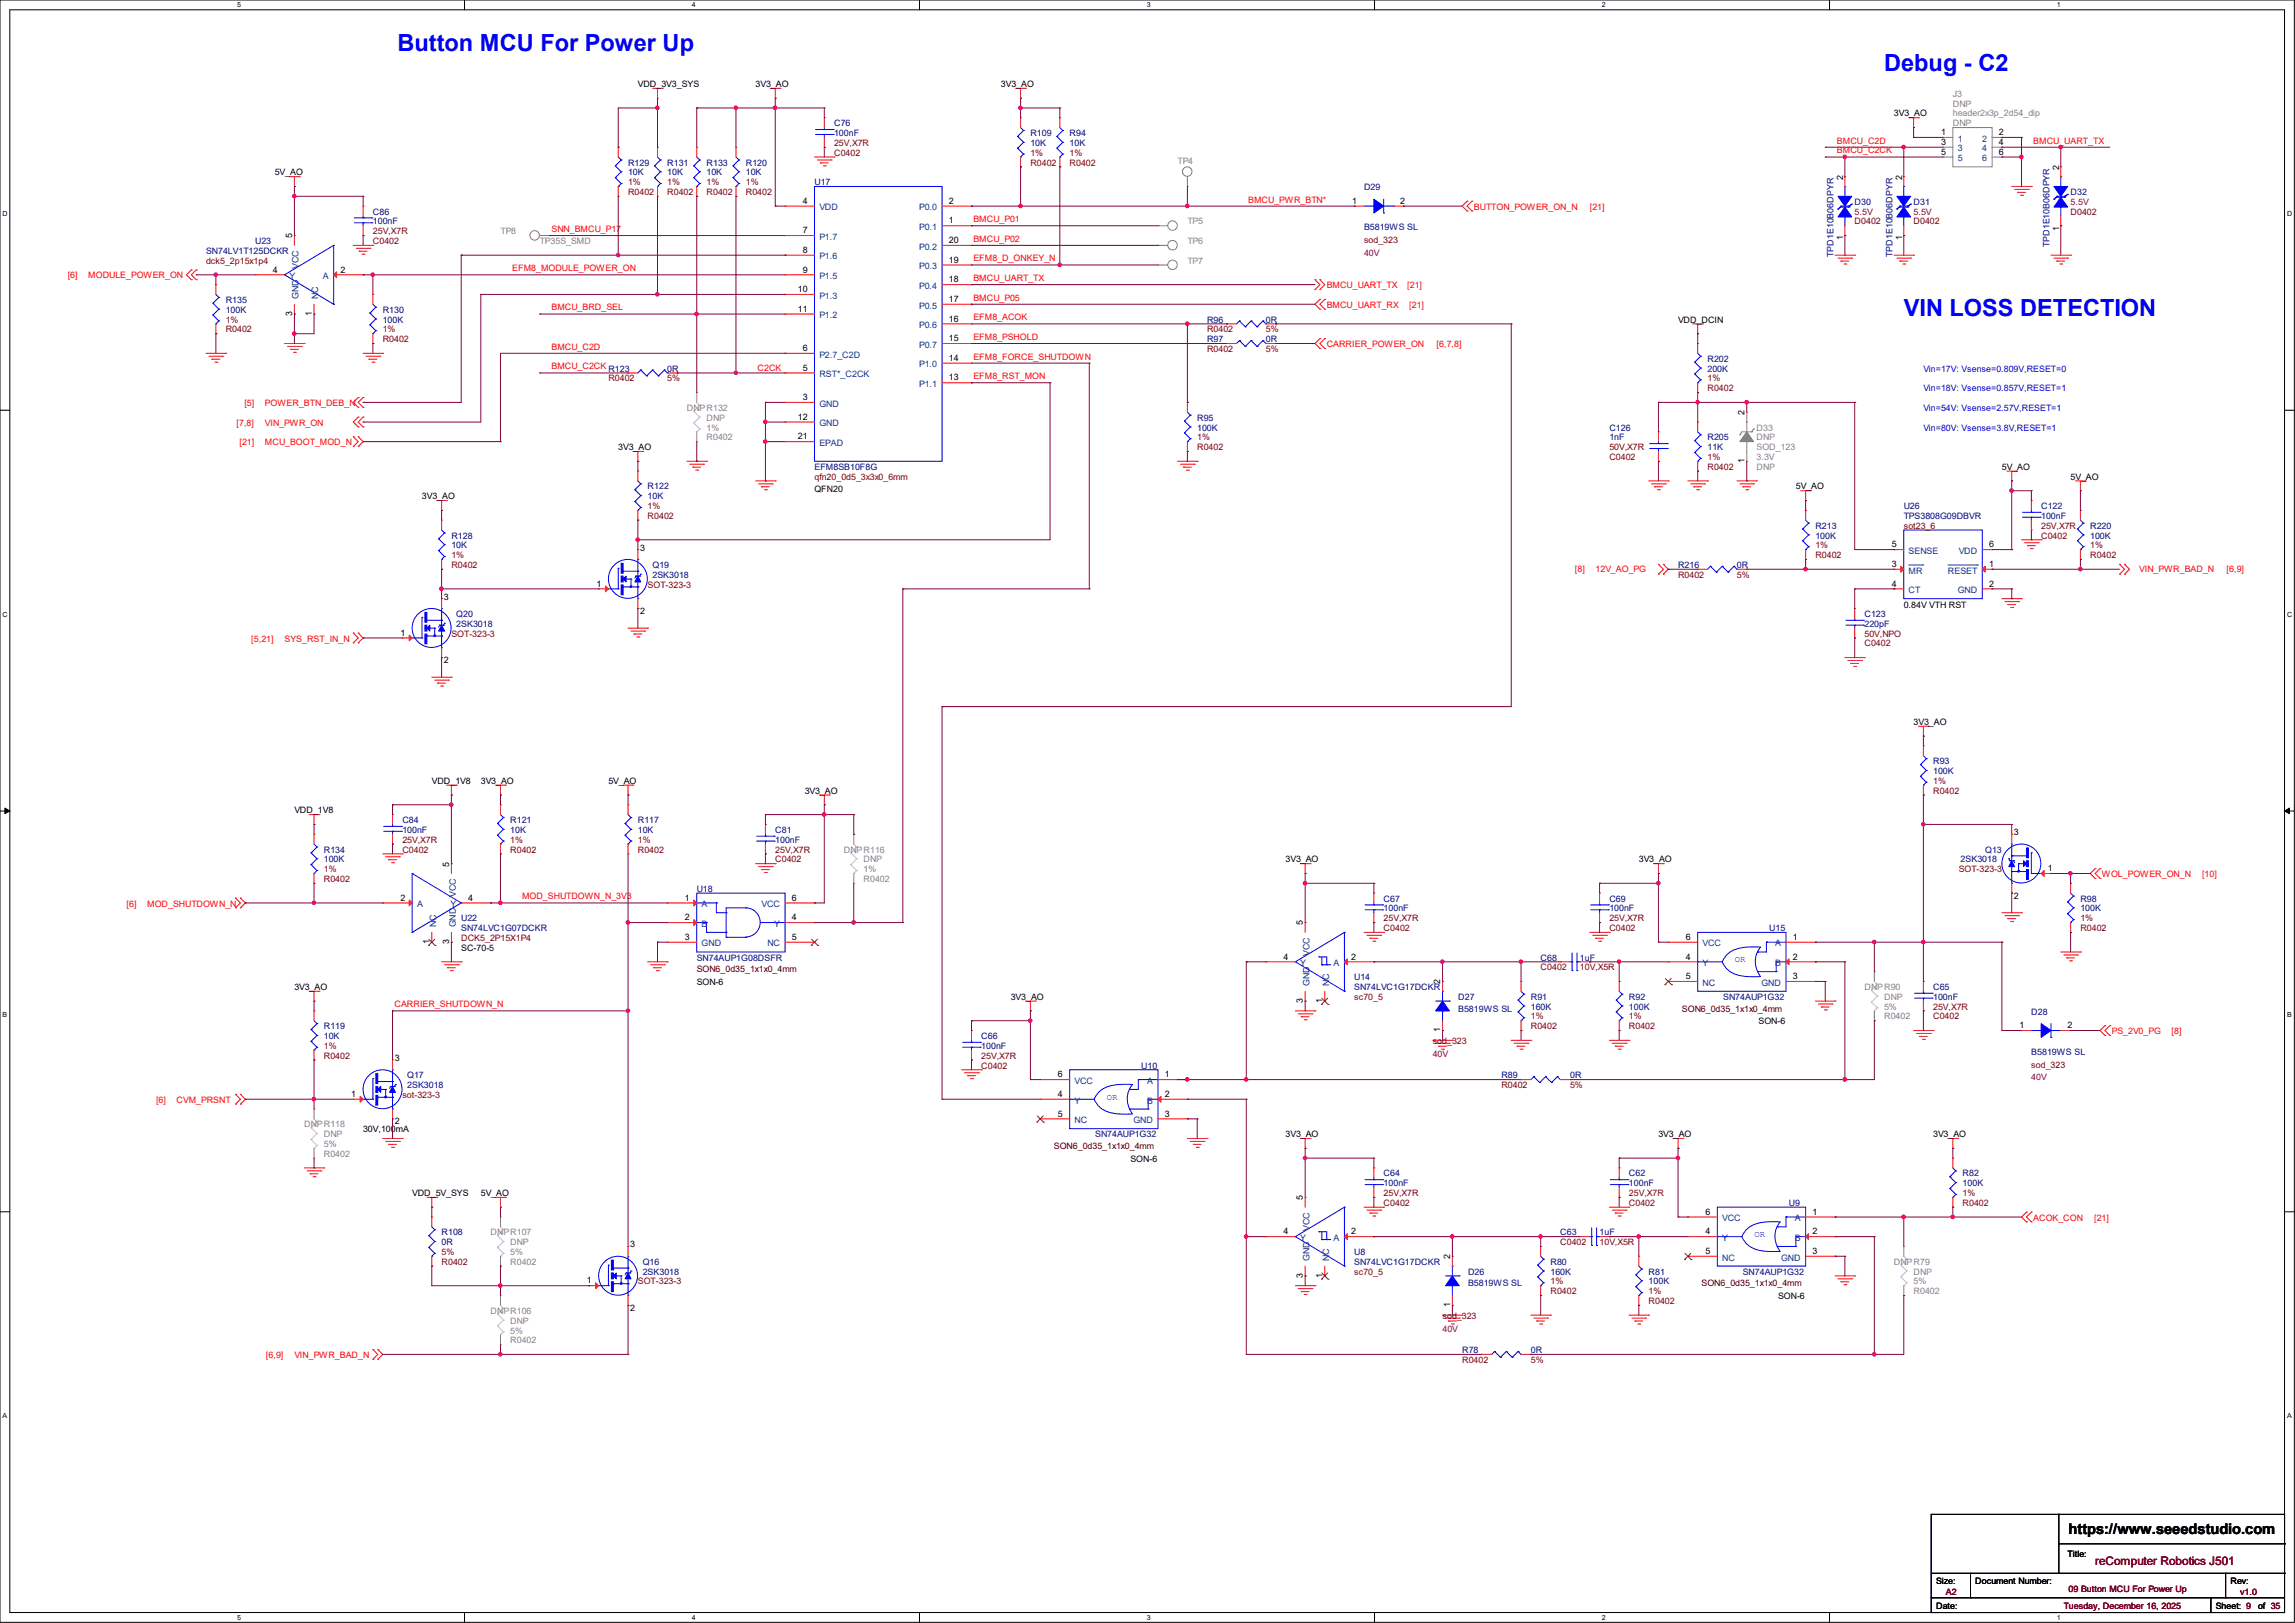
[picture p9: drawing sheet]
<svg xmlns="http://www.w3.org/2000/svg" width="297mm" height="210mm" viewBox="0 0 297 210" stroke-linecap="round" stroke-linejoin="round" font-family="sans-serif">
<defs><g id="words">
<g font-size="3" fill="#00f">
<text x="51.4" y="6.6">Button MCU For Power Up</text>
<text x="243.8" y="9.2">Debug - C2</text>
<text x="246.4" y="40.9">VIN LOSS DETECTION</text>
</g>
<text font-size="1.9" x="267.7" y="198.5">https://www.seeedstudio.com</text>
<text font-size="1.5" fill="#800000" x="271.1" y="202.6">reComputer Robotics J501</text>
<g font-size="1.1">
<text x="82.5" y="11.3">VDD_3V3_SYS</text>
<text x="97.8" y="11.3">3V3_AO</text>
<text x="129.5" y="11.3">3V3_AO</text>
<text x="245.1" y="15.1">3V3_AO</text>
<text x="251.2" y="17.5">1</text>
<text x="258.7" y="17.5">2</text>
<text x="35.6" y="22.7">5V_AO</text>
<text x="238.6" y="23.2" transform="rotate(-90 238.6 23.2)">2</text>
<text x="246.2" y="23.2" transform="rotate(-90 246.2 23.2)">2</text>
<text x="251.2" y="18.8">3</text>
<text x="251.2" y="20">5</text>
<text x="258.7" y="20">6</text>
<text x="258.7" y="18.8">4</text>
<text x="266.5" y="22" transform="rotate(-90 266.5 22)">2</text>
<text x="103.9" y="26.4">4</text>
<text x="122.8" y="26.4">2</text>
<text x="122.8" y="28.9">1</text>
<text x="175" y="26.4">1</text>
<text x="181.2" y="26.4">2</text>
<text x="266.5" y="29.8" transform="rotate(-90 266.5 29.8)">1</text>
<text x="35.3" y="35.3">4</text>
<text x="37.8" y="30.9" transform="rotate(-90 37.8 30.9)">5</text>
<text x="44.1" y="35.3">2</text>
<text x="103.9" y="30.2">7</text>
<text x="103.9" y="32.7">8</text>
<text x="103.9" y="35.3">9</text>
<text x="122.8" y="31.5">20</text>
<text x="122.8" y="34">19</text>
<text x="238.6" y="31.1" transform="rotate(-90 238.6 31.1)">1</text>
<text x="246.2" y="31.1" transform="rotate(-90 246.2 31.1)">1</text>
<text x="37.8" y="40.9" transform="rotate(-90 37.8 40.9)">3</text>
<text x="40.3" y="40.9" transform="rotate(-90 40.3 40.9)">1</text>
<text x="103.2" y="37.8">10</text>
<text x="103.2" y="40.3">11</text>
<text x="122.8" y="36.5">18</text>
<text x="122.8" y="39.1">17</text>
<text x="122.8" y="41.6">16</text>
<text x="217.2" y="41.7">VDD_DCIN</text>
<text x="103.9" y="45.4">6</text>
<text x="103.9" y="48">5</text>
<text x="122.8" y="44.2">15</text>
<text x="122.8" y="46.7">14</text>
<text x="103.9" y="51.8">3</text>
<text x="122.8" y="49.2">13</text>
<text x="225.8" y="53.7" transform="rotate(-90 225.8 53.7)">2</text>
<text x="80" y="58.3">3V3_AO</text>
<text x="103.2" y="54.3">12</text>
<text x="103.2" y="56.9">21</text>
<text x="225.8" y="59.9" transform="rotate(-90 225.8 59.9)">1</text>
<text x="54.6" y="64.6">3V3_AO</text>
<text x="105.4" y="63.7">QFN20</text>
<text x="232.4" y="63.3">5V_AO</text>
<text x="259.1" y="60.8">5V_AO</text>
<text x="268" y="62.1">5V_AO</text>
<text x="82.8" y="71.2">3</text>
<text x="244.8" y="70.8">5</text>
<text x="257.4" y="70.8">6</text>
<text x="57.4" y="77.6">3</text>
<text x="77.2" y="75.9">1</text>
<text x="244.8" y="75.9">4</text>
<text x="244.8" y="73.4">3</text>
<text x="257.4" y="75.9">2</text>
<text x="257.4" y="73.4">1</text>
<text x="51.8" y="82.3">1</text>
<text x="82.8" y="79.5">2</text>
<text x="246.4" y="78.7">0.84V VTH RST</text>
<text x="57.4" y="85.8">2</text>
<text x="247.6" y="93.8">3V3_AO</text>
<text x="55.9" y="101.4">VDD_1V8</text>
<text x="62.2" y="101.4">3V3_AO</text>
<text x="78.7" y="101.4">5V_AO</text>
<text x="38.1" y="105.2">VDD_1V8</text>
<text x="104.1" y="102.7">3V3_AO</text>
<text x="58.1" y="112.1" transform="rotate(-90 58.1 112.1)">5</text>
<text x="166.4" y="111.6">3V3_AO</text>
<text x="212.1" y="111.6">3V3_AO</text>
<text x="260.6" y="108.1">3</text>
<text x="265" y="112.7">1</text>
<text x="51.8" y="116.5">2</text>
<text x="60.6" y="116.5">4</text>
<text x="88.6" y="116.5">1</text>
<text x="88.6" y="119.1">2</text>
<text x="102.5" y="119.1">4</text>
<text x="102.5" y="116.5">6</text>
<text x="168.6" y="119.8" transform="rotate(-90 168.6 119.8)">5</text>
<text x="260.6" y="116.3">2</text>
<text x="55.6" y="122.2" transform="rotate(-90 55.6 122.2)">1</text>
<text x="58.1" y="122.2" transform="rotate(-90 58.1 122.2)">3</text>
<text x="59.7" y="123">SC-70-5</text>
<text x="88.6" y="121.6">3</text>
<text x="102.5" y="121.6">5</text>
<text x="166.1" y="124.2">4</text>
<text x="174.9" y="124.2">2</text>
<text x="218.2" y="124.2">4</text>
<text x="218.2" y="121.6">6</text>
<text x="232" y="121.6">1</text>
<text x="232" y="124.2">2</text>
<text x="38.1" y="128.1">3V3_AO</text>
<text x="90.2" y="127.5">SON-6</text>
<text x="130.8" y="129.4">3V3_AO</text>
<text x="168.6" y="129.8" transform="rotate(-90 168.6 129.8)">3</text>
<text x="171.2" y="129.8" transform="rotate(-90 171.2 129.8)">1</text>
<text x="186.4" y="127.4" transform="rotate(-90 186.4 127.4)">2</text>
<text x="218.2" y="126.7">5</text>
<text x="232" y="126.7">3</text>
<text x="51.1" y="137.3">3</text>
<text x="186.4" y="133.6" transform="rotate(-90 186.4 133.6)">1</text>
<text x="227.6" y="132.5">SON-6</text>
<text x="261.4" y="133.1">1</text>
<text x="267.6" y="133.1">2</text>
<text x="45.5" y="141.9">1</text>
<text x="136.9" y="141.9">4</text>
<text x="136.9" y="139.4">6</text>
<text x="150.7" y="139.4">1</text>
<text x="150.7" y="141.9">2</text>
<text x="47" y="146.5">30V,100mA</text>
<text x="51.1" y="145.5">2</text>
<text x="136.9" y="144.5">5</text>
<text x="150.7" y="144.5">3</text>
<text x="166.4" y="147.2">3V3_AO</text>
<text x="214.6" y="147.2">3V3_AO</text>
<text x="250.2" y="147.2">3V3_AO</text>
<text x="53.3" y="154.8">VDD_5V_SYS</text>
<text x="62.2" y="154.8">5V_AO</text>
<text x="146.3" y="150.3">SON-6</text>
<text x="168.6" y="155.3" transform="rotate(-90 168.6 155.3)">5</text>
<text x="81.6" y="161.4">3</text>
<text x="166.1" y="159.7">4</text>
<text x="174.9" y="159.7">2</text>
<text x="220.7" y="159.7">4</text>
<text x="220.7" y="157.2">6</text>
<text x="234.6" y="157.2">1</text>
<text x="234.6" y="159.7">2</text>
<text x="75.9" y="166.1">1</text>
<text x="168.6" y="165.3" transform="rotate(-90 168.6 165.3)">3</text>
<text x="171.2" y="165.3" transform="rotate(-90 171.2 165.3)">1</text>
<text x="187.7" y="162.9" transform="rotate(-90 187.7 162.9)">2</text>
<text x="220.7" y="162.3">5</text>
<text x="234.6" y="162.3">3</text>
<text x="81.6" y="169.6">2</text>
<text x="187.7" y="169.2" transform="rotate(-90 187.7 169.2)">1</text>
<text x="230.1" y="168.1">SON-6</text>
<text x="267.6" y="201.5">Title:</text>
<text x="250.6" y="204.9">Size:</text>
<text x="250.6" y="208.2">Date:</text>
<text x="255.6" y="204.9">Document Number:</text>
<text x="286.8" y="208.2">Sheet: 9</text>
<text x="288.7" y="204.9">Rev:</text>
<text x="292.2" y="208.2">of 35</text>
</g>
<g font-size="1.1" fill="#000080">
<text x="107.9" y="16.3">C76</text>
<text x="107.9" y="17.6">100nF</text>
<text x="133.3" y="17.6">R109</text>
<text x="138.4" y="17.6">R94</text>
<text x="81.3" y="21.4">R129</text>
<text x="81.3" y="22.7">10K</text>
<text x="86.4" y="21.4">R131</text>
<text x="86.4" y="22.7">10K</text>
<text x="91.4" y="21.4">R133</text>
<text x="91.4" y="22.7">10K</text>
<text x="96.5" y="21.4">R120</text>
<text x="96.5" y="22.7">10K</text>
<text x="105.4" y="24">U17</text>
<text x="133.3" y="18.9">10K</text>
<text x="138.4" y="18.9">10K</text>
<text x="48.3" y="27.8">C86</text>
<text x="48.3" y="29">100nF</text>
<text x="176.5" y="24.6">D29</text>
<text x="176.5" y="29.8">B5819WS SL</text>
<text x="240" y="26.5">D30</text>
<text x="247.6" y="26.5">D31</text>
<text x="268" y="25.2">D32</text>
<text x="26.7" y="32.9">SN74LV1T125DCKR</text>
<text x="33" y="31.6">U23</text>
<text x="237.3" y="33.3" transform="rotate(-90 237.3 33.3)">TPD1E10B06DPYR</text>
<text x="244.9" y="33.3" transform="rotate(-90 244.9 33.3)">TPD1E10B06DPYR</text>
<text x="265.2" y="32" transform="rotate(-90 265.2 32)">TPD1E10B06DPYR</text>
<text x="29.2" y="39.2">R135</text>
<text x="29.2" y="40.5">100K</text>
<text x="49.5" y="40.5">R130</text>
<text x="49.5" y="41.7">100K</text>
<text x="156.2" y="41.7">R96</text>
<text x="163.8" y="41.7">0R</text>
<text x="156.2" y="44.3">R97</text>
<text x="163.8" y="44.3">0R</text>
<text x="221" y="46.8">R202</text>
<text x="78.7" y="48.1">R123</text>
<text x="86.4" y="48.1">0R</text>
<text x="221" y="48.1">200K</text>
<text x="154.9" y="54.4">R95</text>
<text x="154.9" y="55.7">100K</text>
<text x="208.3" y="55.7">C126</text>
<text x="208.3" y="57">1nF</text>
<text x="221" y="57">R205</text>
<text x="221" y="58.3">11K</text>
<text x="83.8" y="63.3">R122</text>
<text x="83.8" y="64.6">10K</text>
<text x="105.4" y="60.8">EFM8SB10F8G</text>
<text x="246.4" y="65.9">U26</text>
<text x="264.2" y="65.9">C122</text>
<text x="58.4" y="69.7">R128</text>
<text x="58.4" y="71">10K</text>
<text x="234.9" y="68.4">R213</text>
<text x="234.9" y="69.7">100K</text>
<text x="246.4" y="67.1">TPS3808G09DBVR</text>
<text x="264.2" y="67.1">100nF</text>
<text x="270.5" y="68.4">R220</text>
<text x="270.5" y="69.7">100K</text>
<text x="84.5" y="73.5">Q19</text>
<text x="84.5" y="74.8">2SK3018</text>
<text x="217.2" y="73.5">R216</text>
<text x="224.8" y="73.5">0R</text>
<text x="59.1" y="79.8">Q20</text>
<text x="59.1" y="81.1">2SK3018</text>
<text x="241.3" y="79.8">C123</text>
<text x="241.3" y="81.1">220pF</text>
<text x="250.2" y="98.9">R93</text>
<text x="250.2" y="100.2">100K</text>
<text x="52.1" y="106.5">C84</text>
<text x="52.1" y="107.8">100nF</text>
<text x="66" y="106.5">R121</text>
<text x="66" y="107.8">10K</text>
<text x="82.5" y="106.5">R117</text>
<text x="82.5" y="107.8">10K</text>
<text x="100.3" y="107.8">C81</text>
<text x="41.9" y="110.3">R134</text>
<text x="41.9" y="111.6">100K</text>
<text x="100.3" y="109.1">100nF</text>
<text x="253.7" y="111.6">2SK3018</text>
<text x="256.9" y="110.3">Q13</text>
<text x="59.7" y="119.2">U22</text>
<text x="90.2" y="115.4">U18</text>
<text x="179.1" y="116.7">C67</text>
<text x="179.1" y="117.9">100nF</text>
<text x="208.3" y="116.7">C69</text>
<text x="208.3" y="117.9">100nF</text>
<text x="269.2" y="116.7">R98</text>
<text x="269.2" y="117.9">100K</text>
<text x="59.7" y="120.5">SN74LVC1G07DCKR</text>
<text x="90.2" y="124.3">SN74AUP1G08DSFR</text>
<text x="199.4" y="124.3">C68</text>
<text x="204.5" y="124.3">1uF</text>
<text x="229" y="120.5">U15</text>
<text x="175.3" y="126.8">U14</text>
<text x="175.3" y="128.1">SN74LVC1G17DCKR</text>
<text x="188.7" y="129.4">D27</text>
<text x="188.7" y="130.9">B5819WS SL</text>
<text x="198.1" y="129.4">R91</text>
<text x="198.1" y="130.6">160K</text>
<text x="210.8" y="129.4">R92</text>
<text x="210.8" y="130.6">100K</text>
<text x="223" y="129.4">SN74AUP1G32</text>
<text x="250.2" y="128.1">C65</text>
<text x="250.2" y="129.4">100nF</text>
<text x="262.9" y="131.3">D28</text>
<text x="41.9" y="133.2">R119</text>
<text x="41.9" y="134.5">10K</text>
<text x="127" y="134.5">C66</text>
<text x="127" y="135.7">100nF</text>
<text x="262.9" y="136.5">B5819WS SL</text>
<text x="52.7" y="139.5">Q17</text>
<text x="52.7" y="140.8">2SK3018</text>
<text x="147.7" y="138.3">U10</text>
<text x="194.3" y="139.5">R89</text>
<text x="203.2" y="139.5">0R</text>
<text x="141.7" y="147.2">SN74AUP1G32</text>
<text x="179.1" y="152.2">C64</text>
<text x="179.1" y="153.5">100nF</text>
<text x="210.8" y="152.2">C62</text>
<text x="210.8" y="153.5">100nF</text>
<text x="254" y="152.2">R82</text>
<text x="254" y="153.5">100K</text>
<text x="57.1" y="159.9">R108</text>
<text x="57.1" y="161.1">0R</text>
<text x="201.9" y="159.9">C63</text>
<text x="207" y="159.9">1uF</text>
<text x="231.5" y="156">U9</text>
<text x="83.2" y="163.7">Q16</text>
<text x="83.2" y="164.9">2SK3018</text>
<text x="175.3" y="162.4">U8</text>
<text x="175.3" y="163.7">SN74LVC1G17DCKR</text>
<text x="190" y="164.9">D26</text>
<text x="190" y="166.5">B5819WS SL</text>
<text x="200.7" y="163.7">R80</text>
<text x="200.7" y="164.9">160K</text>
<text x="213.4" y="164.9">R81</text>
<text x="213.4" y="166.2">100K</text>
<text x="225.5" y="164.9">SN74AUP1G32</text>
<text x="189.2" y="175.1">R78</text>
<text x="198.1" y="175.1">0R</text>
</g>
<g font-size="1.1" fill="#808080">
<text x="252.7" y="12.5">J3</text>
<text x="252.7" y="13.8">DNP</text>
<text x="252.7" y="15.1">header2x3p_2d54_dip</text>
<text x="252.7" y="16.3">DNP</text>
<text x="152.4" y="21.2">TP4</text>
<text x="153.7" y="29">TP5</text>
<text x="64.8" y="30.3">TP8</text>
<text x="69.8" y="31.6">TP35S_SMD</text>
<text x="153.7" y="31.6">TP6</text>
<text x="153.7" y="34.1">TP7</text>
<text x="88.9" y="53.2">DNPR132</text>
<text x="91.4" y="54.4">DNP</text>
<text x="91.4" y="55.7">1%</text>
<text x="91.4" y="57">R0402</text>
<text x="227.3" y="55.7">D33</text>
<text x="227.3" y="57">DNP</text>
<text x="227.3" y="58.3">SOD_123</text>
<text x="227.3" y="59.5">3.3V</text>
<text x="227.3" y="60.8">DNP</text>
<text x="109.2" y="110.3">DNPR116</text>
<text x="111.8" y="111.6">DNP</text>
<text x="111.8" y="112.9">1%</text>
<text x="111.8" y="114.1">R0402</text>
<text x="241.3" y="128.1">DNPR90</text>
<text x="243.8" y="129.4">DNP</text>
<text x="243.8" y="130.6">5%</text>
<text x="243.8" y="131.9">R0402</text>
<text x="39.4" y="145.9">DNPR118</text>
<text x="41.9" y="147.2">DNP</text>
<text x="41.9" y="148.4">5%</text>
<text x="41.9" y="149.7">R0402</text>
<text x="63.5" y="159.9">DNPR107</text>
<text x="66" y="161.1">DNP</text>
<text x="66" y="162.4">5%</text>
<text x="66" y="163.7">R0402</text>
<text x="245.1" y="163.7">DNPR79</text>
<text x="247.6" y="164.9">DNP</text>
<text x="247.6" y="166.2">5%</text>
<text x="247.6" y="167.5">R0402</text>
<text x="63.5" y="170">DNPR106</text>
<text x="66" y="171.3">DNP</text>
<text x="66" y="172.6">5%</text>
<text x="66" y="173.8">R0402</text>
</g>
<g font-size="1.1" fill="#800000">
<text x="81.3" y="24">1%</text>
<text x="86.4" y="24">1%</text>
<text x="91.4" y="24">1%</text>
<text x="96.5" y="24">1%</text>
<text x="107.9" y="20.2">C0402</text>
<text x="107.9" y="18.9">25V,X7R</text>
<text x="133.3" y="20.2">1%</text>
<text x="133.3" y="21.4">R0402</text>
<text x="138.4" y="20.2">1%</text>
<text x="138.4" y="21.4">R0402</text>
<text x="81.3" y="25.2">R0402</text>
<text x="86.4" y="25.2">R0402</text>
<text x="91.4" y="25.2">R0402</text>
<text x="96.5" y="25.2">R0402</text>
<text x="240" y="29">D0402</text>
<text x="247.6" y="29">D0402</text>
<text x="268" y="27.8">D0402</text>
<text x="26.7" y="34.1">dck5_2p15x1p4</text>
<text x="48.3" y="31.6">C0402</text>
<text x="48.3" y="30.3">25V,X7R</text>
<text x="176.5" y="31.5">sod_323</text>
<text x="29.2" y="41.7">1%</text>
<text x="29.2" y="43">R0402</text>
<text x="49.5" y="43">1%</text>
<text x="49.5" y="44.3">R0402</text>
<text x="156.2" y="43">R0402</text>
<text x="156.2" y="45.6">R0402</text>
<text x="163.8" y="43">5%</text>
<text x="163.8" y="45.6">5%</text>
<text x="78.7" y="49.4">R0402</text>
<text x="86.4" y="49.4">5%</text>
<text x="221" y="49.4">1%</text>
<text x="221" y="50.6">R0402</text>
<text x="154.9" y="57">1%</text>
<text x="154.9" y="58.3">R0402</text>
<text x="208.3" y="59.5">C0402</text>
<text x="208.3" y="58.3">50V,X7R</text>
<text x="221" y="59.5">1%</text>
<text x="83.8" y="65.9">1%</text>
<text x="105.4" y="62.1">qfn20_0d5_3x3x0_6mm</text>
<text x="221" y="60.8">R0402</text>
<text x="83.8" y="67.1">R0402</text>
<text x="234.9" y="71">1%</text>
<text x="246.4" y="68.4">sot23_6</text>
<text x="264.2" y="69.7">C0402</text>
<text x="264.2" y="68.4">25V,X7R</text>
<text x="270.5" y="71">1%</text>
<text x="58.4" y="72.2">1%</text>
<text x="58.4" y="73.5">R0402</text>
<text x="83.8" y="76">SOT-323-3</text>
<text x="217.2" y="74.8">R0402</text>
<text x="224.8" y="74.8">5%</text>
<text x="234.9" y="72.2">R0402</text>
<text x="270.5" y="72.2">R0402</text>
<text x="58.4" y="82.4">SOT-323-3</text>
<text x="241.3" y="83.7">C0402</text>
<text x="241.3" y="82.4">50V,NPO</text>
<text x="250.2" y="101.4">1%</text>
<text x="250.2" y="102.7">R0402</text>
<text x="41.9" y="112.9">1%</text>
<text x="52.1" y="110.3">C0402</text>
<text x="52.1" y="109.1">25V,X7R</text>
<text x="66" y="109.1">1%</text>
<text x="66" y="110.3">R0402</text>
<text x="82.5" y="109.1">1%</text>
<text x="82.5" y="110.3">R0402</text>
<text x="100.3" y="111.6">C0402</text>
<text x="100.3" y="110.3">25V,X7R</text>
<text x="253.5" y="112.9">SOT-323-3</text>
<text x="41.9" y="114.1">R0402</text>
<text x="179.1" y="119.2">25V,X7R</text>
<text x="208.3" y="119.2">25V,X7R</text>
<text x="269.2" y="119.2">1%</text>
<text x="59.7" y="121.8">DCK5_2P15X1P4</text>
<text x="179.1" y="120.5">C0402</text>
<text x="199.4" y="125.6">C0402</text>
<text x="204.5" y="125.6">10V,X5R</text>
<text x="208.3" y="120.5">C0402</text>
<text x="269.2" y="120.5">R0402</text>
<text x="175.3" y="129.4">sc70_5</text>
<text x="198.1" y="131.9">1%</text>
<text x="210.8" y="131.9">1%</text>
<text x="250.2" y="131.9">C0402</text>
<text x="250.2" y="130.6">25V,X7R</text>
<text x="41.9" y="135.7">1%</text>
<text x="41.9" y="137">R0402</text>
<text x="127" y="137">25V,X7R</text>
<text x="185.4" y="135.1">sod_323</text>
<text x="198.1" y="133.2">R0402</text>
<text x="210.8" y="133.2">R0402</text>
<text x="52.1" y="142.1">sot-323-3</text>
<text x="127" y="138.3">C0402</text>
<text x="194.3" y="140.8">R0402</text>
<text x="203.2" y="140.8">5%</text>
<text x="262.9" y="138.1">sod_323</text>
<text x="179.1" y="154.8">25V,X7R</text>
<text x="210.8" y="154.8">25V,X7R</text>
<text x="254" y="154.8">1%</text>
<text x="179.1" y="156">C0402</text>
<text x="201.9" y="161.1">C0402</text>
<text x="207" y="161.1">10V,X5R</text>
<text x="210.8" y="156">C0402</text>
<text x="254" y="156">R0402</text>
<text x="57.1" y="162.4">5%</text>
<text x="57.1" y="163.7">R0402</text>
<text x="82.5" y="166.2">SOT-323-3</text>
<text x="175.3" y="164.9">sc70_5</text>
<text x="200.7" y="166.2">1%</text>
<text x="200.7" y="167.5">R0402</text>
<text x="213.4" y="167.5">1%</text>
<text x="186.7" y="170.7">sod_323</text>
<text x="213.4" y="168.7">R0402</text>
<text x="189.2" y="176.4">R0402</text>
<text x="198.1" y="176.4">5%</text>
<text x="251.8" y="206.3">A2</text>
<text x="267.1" y="208.2">Tuesday, December 16, 2025</text>
<text x="267.7" y="206">09 Button MCU For Power Up</text>
<text x="289.9" y="206.3">v1.0</text>
</g>
<g font-size="1.1" fill="#f00">
<text x="237.7" y="18.6">BMCU_C2D</text>
<text x="237.7" y="19.9">BMCU_C2CK</text>
<text x="263.1" y="18.6">BMCU_UART_TX</text>
<text x="126" y="28.7">BMCU_P01</text>
<text x="161.5" y="26.2">BMCU_PWR_BTN*</text>
<text x="190.7" y="27.1">BUTTON_POWER_ON_N</text>
<text x="205.7" y="27.1">[21]</text>
<text x="66.3" y="35.1">EFM8_MODULE_POWER_ON</text>
<text x="71.4" y="30">SNN_BMCU_P17</text>
<text x="126" y="31.3">BMCU_P02</text>
<text x="126" y="33.8">EFM8_D_ONKEY_N</text>
<text x="8.8" y="36">[6]</text>
<text x="11.4" y="36">MODULE_POWER_ON</text>
<text x="71.4" y="40.2">BMCU_BRD_SEL</text>
<text x="126" y="36.4">BMCU_UART_TX</text>
<text x="126" y="38.9">BMCU_P05</text>
<text x="126" y="41.4">EFM8_ACOK</text>
<text x="171.7" y="39.8">BMCU_UART_RX</text>
<text x="171.7" y="37.3">BMCU_UART_TX</text>
<text x="182.1" y="37.3">[21]</text>
<text x="182.4" y="39.8">[21]</text>
<text x="71.4" y="45.3">BMCU_C2D</text>
<text x="71.4" y="47.8">BMCU_C2CK</text>
<text x="126" y="44">EFM8_PSHOLD</text>
<text x="126" y="46.5">EFM8_FORCE_SHUTDOWN</text>
<text x="171.7" y="44.9">CARRIER_POWER_ON</text>
<text x="185.9" y="44.9">[6,7,8]</text>
<text x="31.6" y="52.5">[5]</text>
<text x="34.3" y="52.5">POWER_BTN_DEB_N</text>
<text x="98" y="48">C2CK</text>
<text x="126" y="49.1">EFM8_RST_MON</text>
<text x="30.6" y="55.1">[7,8]</text>
<text x="31" y="57.6">[21]</text>
<text x="34.3" y="55.1">VIN_PWR_ON</text>
<text x="34.3" y="57.6">MCU_BOOT_MOD_N</text>
<text x="203.8" y="74">[8]</text>
<text x="206.5" y="74">12V_AO_PG</text>
<text x="276.9" y="74">VIN_PWR_BAD_N</text>
<text x="288.2" y="74">[6,9]</text>
<text x="32.5" y="83">[5,21]</text>
<text x="36.8" y="83">SYS_RST_IN_N</text>
<text x="272" y="113.5">WOL_POWER_ON_N</text>
<text x="285" y="113.5">[10]</text>
<text x="16.4" y="117.3">[6]</text>
<text x="19" y="117.3">MOD_SHUTDOWN_N</text>
<text x="67.6" y="116.4">MOD_SHUTDOWN_N_3V3</text>
<text x="51.1" y="130.3">CARRIER_SHUTDOWN_N</text>
<text x="273.3" y="133.8">PS_2V0_PG</text>
<text x="281" y="133.8">[8]</text>
<text x="20.2" y="142.7">[6]</text>
<text x="22.9" y="142.7">CVM_PRSNT</text>
<text x="263.1" y="158">ACOK_CON</text>
<text x="271" y="158">[21]</text>
<text x="34.4" y="175.7">[6,9]</text>
<text x="38.1" y="175.7">VIN_PWR_BAD_N</text>
</g>
<g font-size="1.1" fill="#004080">
<text x="253.4" y="18.3">1</text>
<text x="253.4" y="19.6">3</text>
<text x="253.4" y="20.9">5</text>
<text x="256.5" y="20.9">6</text>
<text x="256.5" y="19.6">4</text>
<text x="256.5" y="18.3">2</text>
<text x="106" y="27.2">VDD</text>
<text x="119" y="27.2">P0.0</text>
<text x="119" y="29.8">P0.1</text>
<text x="38.7" y="34.8" transform="rotate(-90 38.7 34.8)">VCC</text>
<text x="106" y="31">P1.7</text>
<text x="106" y="33.6">P1.6</text>
<text x="119" y="32.3">P0.2</text>
<text x="119" y="34.8">P0.3</text>
<text x="37.5" y="36.1">Y</text>
<text x="38.7" y="38.7" transform="rotate(-90 38.7 38.7)">GND</text>
<text x="41.2" y="38.7" transform="rotate(-90 41.2 38.7)">NC</text>
<text x="41.8" y="36.1">A</text>
<text x="106" y="36.1">P1.5</text>
<text x="106" y="38.7">P1.3</text>
<text x="106" y="41.2">P1.2</text>
<text x="119" y="37.4">P0.4</text>
<text x="119" y="39.9">P0.5</text>
<text x="106" y="46.3">P2.7_C2D</text>
<text x="119" y="42.5">P0.6</text>
<text x="119" y="45">P0.7</text>
<text x="119" y="47.5">P1.0</text>
<text x="106" y="48.8">RST*_C2CK</text>
<text x="106" y="52.6">GND</text>
<text x="119" y="50.1">P1.1</text>
<text x="106" y="55.2">GND</text>
<text x="106" y="57.7">EPAD</text>
<text x="247" y="71.7">SENSE</text>
<text x="253.5" y="71.7">VDD</text>
<text x="247" y="76.8">CT</text>
<text x="247" y="74.2">MR</text>
<text x="252.1" y="74.2">RESET</text>
<text x="253.4" y="76.8">GND</text>
<text x="54" y="117.4">A</text>
<text x="58.3" y="117.4">Y</text>
<text x="59" y="116.1" transform="rotate(-90 59 116.1)">VCC</text>
<text x="90.8" y="117.4">A</text>
<text x="90.8" y="119.9">B</text>
<text x="98.5" y="117.4">VCC</text>
<text x="100.2" y="119.9">Y</text>
<text x="56.4" y="120" transform="rotate(-90 56.4 120)">NC</text>
<text x="59" y="120" transform="rotate(-90 59 120)">GND</text>
<text x="90.8" y="122.5">GND</text>
<text x="99.3" y="122.5">NC</text>
<text x="168.3" y="125">Y</text>
<text x="169.5" y="123.7" transform="rotate(-90 169.5 123.7)">VCC</text>
<text x="172.6" y="125">A</text>
<text x="220.3" y="125">Y</text>
<text x="220.3" y="122.5">VCC</text>
<text x="229.7" y="122.5">A</text>
<text x="229.7" y="125">B</text>
<text x="169.5" y="127.6" transform="rotate(-90 169.5 127.6)">GND</text>
<text x="172" y="127.6" transform="rotate(-90 172 127.6)">NC</text>
<text x="220.3" y="127.6">NC</text>
<text x="228" y="127.6">GND</text>
<text x="139.1" y="142.8">Y</text>
<text x="139.1" y="140.3">VCC</text>
<text x="148.5" y="140.3">A</text>
<text x="148.5" y="142.8">B</text>
<text x="139.1" y="145.3">NC</text>
<text x="146.7" y="145.3">GND</text>
<text x="168.3" y="160.6">Y</text>
<text x="169.5" y="159.3" transform="rotate(-90 169.5 159.3)">VCC</text>
<text x="172.6" y="160.6">A</text>
<text x="222.9" y="160.6">Y</text>
<text x="222.9" y="158">VCC</text>
<text x="232.3" y="158">A</text>
<text x="232.3" y="160.6">B</text>
<text x="169.5" y="163.2" transform="rotate(-90 169.5 163.2)">GND</text>
<text x="172" y="163.2" transform="rotate(-90 172 163.2)">NC</text>
<text x="222.9" y="163.1">NC</text>
<text x="230.5" y="163.1">GND</text>
</g>
<g font-size="1.1" fill="#800040">
<text x="240" y="27.8">5.5V</text>
<text x="247.6" y="27.8">5.5V</text>
<text x="268" y="26.5">5.5V</text>
<text x="176.5" y="33.1">40V</text>
<text x="185.4" y="136.7">40V</text>
<text x="262.9" y="139.8">40V</text>
<text x="186.7" y="172.3">40V</text>
</g>
<g font-size="1.1" fill="#00f">
<text x="248.9" y="50.6">Vin=18V: Vsense=0.857V,RESET=1</text>
<text x="248.9" y="53.2">Vin=54V: Vsense=2.57V,RESET=1</text>
<text x="248.9" y="48.1">Vin=17V: Vsense=0.809V,RESET=0</text>
<text x="248.9" y="55.7">Vin=80V: Vsense=3.8V,RESET=1</text>
<text x="224.5" y="124.5">OR</text>
<text x="143.3" y="142.3">OR</text>
<text x="227.1" y="160.1">OR</text>
</g>
<g font-size="1.1" fill="#400000">
<text x="90.2" y="125.8">SON6_0d35_1x1x0_4mm</text>
<text x="217.7" y="130.9">SON6_0d35_1x1x0_4mm</text>
<text x="136.4" y="148.7">SON6_0d35_1x1x0_4mm</text>
<text x="220.2" y="166.5">SON6_0d35_1x1x0_4mm</text>
</g>
<g font-size=".9">
<text x="30.7" y=".9">5</text>
<text x="89.5" y=".9">4</text>
<text x="148.4" y=".9">3</text>
<text x="207.3" y=".9">2</text>
<text x="266.2" y=".9">1</text>
<text x=".3" y="28">D</text>
<text x="296" y="28">D</text>
<text x=".3" y="79.8">C</text>
<text x="296" y="79.8">C</text>
<text x=".3" y="131.7">B</text>
<text x="296" y="131.7">B</text>
<text x=".3" y="183.5">A</text>
<text x="296" y="183.5">A</text>
<text x="30.7" y="209.6">5</text>
<text x="89.5" y="209.6">4</text>
<text x="148.4" y="209.6">3</text>
<text x="207.3" y="209.6">2</text>
<text x="266.2" y="209.6">1</text>
</g>
</g></defs>
<path d="M0 0h296.9v209.9h-296.9zM1.3 1.3h294.4v207.4h-294.4z" fill="none" stroke="#000" stroke-width=".13"/>
<g fill="#fff">
<path d="M30.7 .1h.5v1h-.5z"/>
<path d="M30.7 208.8h.5v1h-.5z"/>
</g>
<path d="M60.1 0v1.3M60.1 208.7v1.2" fill="none" stroke="#000" stroke-width=".13"/>
<g fill="#fff">
<path d="M89.5 .1h.5v1h-.5z"/>
<path d="M89.5 208.8h.5v1h-.5z"/>
</g>
<path d="M119 0v1.3M119 208.7v1.2" fill="none" stroke="#000" stroke-width=".13"/>
<g fill="#fff">
<path d="M148.4 .1h.5v1h-.5z"/>
<path d="M148.4 208.8h.5v1h-.5z"/>
</g>
<path d="M177.9 0v1.3M177.9 208.7v1.2" fill="none" stroke="#000" stroke-width=".13"/>
<g fill="#fff">
<path d="M207.3 .1h.5v1h-.5z"/>
<path d="M207.3 208.8h.5v1h-.5z"/>
</g>
<path d="M236.8 0v1.3M236.8 208.7v1.2" fill="none" stroke="#000" stroke-width=".13"/>
<g fill="#fff">
<path d="M266.2 .1h.5v1h-.5z"/>
<path d="M266.2 208.8h.5v1h-.5z"/>
<path d="M.3 27.2h.7v1h-.7z"/>
<path d="M296 27.2h.6v1h-.6z"/>
<path d="M.3 79h.7v1h-.7z"/>
<path d="M296 79h.6v1h-.6z"/>
</g>
<path d="M0 53.1h1.3M295.7 53.1h1.2" fill="none" stroke="#000" stroke-width=".13"/>
<g fill="#fff">
<path d="M.3 130.9h.6v1h-.6z"/>
<path d="M296 130.9h.6v1h-.6z"/>
</g>
<path d="M0 104.9h1.3M295.7 104.9h1.2" fill="none" stroke="#000" stroke-width=".13"/>
<path d="M.6 104.6l.7 .3-.7 .4zM295.7 104.9l.6-.3v.7z" fill="#000" stroke="#000" stroke-width=".13"/>
<g fill="#fff">
<path d="M.3 182.7h.6v1h-.6z"/>
<path d="M296 182.7h.5v1h-.5z"/>
</g>
<g fill="none" stroke="#000" stroke-width=".13">
<path d="M0 156.8h1.3M295.7 156.8h1.2M249.9 196h45.8v12.7h-45.8zM266.4 196h.1M266.4 196v7.6M266.4 199.8h29.3M295.7 199.8h.1M249.9 206.8h.1M249.9 206.8h45.8M249.9 203.6h45.8M255 206.8h.1M255 203.6v3.2"/>
<path d="M286.1 208.7h.1M286.1 206.8v1.9M288 206.8h.1M288 203.6v3.2M295.7 203.6h.1"/>
</g>
<g fill="none" stroke="#f00" stroke-width=".13">
<path d="M80 19h.1M80 19v1.3M84.5 11.4h1.2M85.1 12.7h.1M85.1 19h.1M85.1 11.4v1.3M85.1 19v1.3M85.7 11.4h.1M90.2 19h.1M90.2 19v1.3M95.2 19h.1M95.2 19v1.3"/>
<path d="M99.7 11.4h1.3M100.3 12.7h.1M100.3 11.4v1.3M101 11.4h.1M106.7 15.2h.1M106.7 19h.1M106.7 15.2v1.3M106.7 17.8v1.2M131.4 11.4h1.3M132.1 12.7h.1M132.1 15.2h.1M132.1 11.4v1.3"/>
<path d="M132.1 15.2v1.3M132.7 11.4h.1M137.2 15.2h.1M137.2 15.2v1.3M247 15.2h1.3M247.6 16.5h.1M247.6 15.2v1.3M248.3 15.2h.1M24.8 34.9h.1M24.8 36.2h.1M24.8 34.9l-.7 .7 .7 .6M25.4 34.9h.1"/>
<path d="M25.4 36.2h.1M25.4 34.9l-.6 .7 .6 .6M27.9 36.8h.1M27.9 36.8v1.3M33 35.6h.1M33 35.6h3.8M37.5 22.9h1.2M38.1 24.1h.1M38.1 30.5h.1M38.1 22.9v1.2M38.1 30.5v1.2M38.1 39.4v1.2"/>
<path d="M38.7 22.9h.1M40.6 39.4v1.2M43.2 35.6h3.8M45.7 31.7h2.6M46.1 32.1h1.8M46.5 32.5h.1M46.5 32.5h1M46.9 32.9h.2M47 35.6h.1M47 26.7h.1M47 30.5h.1M47 26.7v1.2"/>
<path d="M47 29.2v1.3M47.1 32.9h.1M47.9 32.1h.1M48.3 31.7h.1M48.3 38.1h.1M48.3 38.1v1.3M80 25.4h.1M80 24.1v1.3M85.1 25.4h.1M85.1 24.1v1.3M90.2 25.4h.1M90.2 24.1v1.3"/>
<path d="M95.2 25.4h.1M95.2 24.1v1.3M101.6 26.7h.1M101.6 30.5h.1M101.6 33h.1M101.6 35.6h.1M101.6 38.1h.1M101.6 33h3.8M101.6 26.7h3.8M101.6 30.5h3.8M101.6 35.6h3.8M101.6 38.1h3.8"/>
<path d="M105.4 20.3h2.5M105.8 20.7h1.8M106.2 21.1h.1M106.2 21.1h1M106.6 21.5h.2M106.8 21.5h.1M107.6 20.7h.1M107.9 20.3h.1M121.9 31.7h3.8M121.9 26.7h3.8M121.9 29.2h3.8M121.9 34.3h3.8"/>
<path d="M121.9 36.8h3.8M121.9 39.4h3.8M125.7 26.7h.1M125.7 29.2h.1M125.7 31.7h.1M125.7 34.3h.1M125.7 36.8h.1M125.7 39.4h.1M132.1 21.6h.1M132.1 20.3v1.3M137.2 21.6h.1M137.2 20.3v1.3"/>
<path d="M170.2 36.2h.1M170.2 37.5h.1M170.2 36.2l.6 .6-.6 .7M170.8 38.7h.1M170.8 36.2h.1M170.8 37.5h.1M170.8 38.7l-.6 .7 .6 .6M170.8 36.2l.6 .6-.6 .7M171.4 38.7h.1M171.4 38.7l-.6 .7 .6 .6M175.3 26.7h.1M175.3 26.7h1.2"/>
<path d="M180.3 26.7h1.3M181.6 26.7h.1M189.9 26h.1M189.9 27.3h.1M189.9 26l-.7 .7 .7 .6M190.5 27.3h.1M190.5 26h.1M190.5 26l-.6 .7 .6 .6M237.5 33h2.5M237.9 33.4h1.7M238.3 33.8h.1M238.3 33.8h1"/>
<path d="M238.6 34.2h.3M238.8 22.9h.1M238.8 30.5h.1M238.8 22.9v1.2M238.8 29.2v1.3M238.9 34.2h.1M239.6 33.4h.1M240 33h.1M245.1 33h2.5M245.5 33.4h1.8M245.9 33.8h.1M245.9 33.8h1"/>
<path d="M246.3 34.2h.2M246.4 22.9h.1M246.4 30.5h.1M246.4 22.9v1.2M246.4 29.2v1.3M246.5 34.2h.1M247.3 33.4h.1M247.6 33h.1M260.3 24.1h2.6M260.7 24.5h1.8M261.1 24.9h.1M261.1 24.9h1"/>
<path d="M261.5 25.3h.2M261.7 25.3h.1M262.5 24.5h.1M262.9 24.1h.1M265.4 33h2.6M265.8 33.4h1.8M266.2 33.8h.1M266.2 33.8h1M266.6 34.2h.2M266.7 21.6h.1M266.7 29.2h.1M266.7 21.6v1.3"/>
<path d="M266.7 27.9v1.3M266.8 34.2h.1M267.6 33.4h.1M268 33h.1M26.7 45.7h2.5M27.1 46.1h1.7M27.4 46.5h.1M27.4 46.5h1M27.8 46.9h.3M27.9 43.2h.1M27.9 41.9v1.3M28.1 46.9h.1"/>
<path d="M28.8 46.1h.1M29.2 45.7h.1M36.8 44.4h2.6M37.2 44.8h1.8M37.6 45.2h.1M37.6 45.2h1M38 45.6h.2M38.1 40.6h.1M38.2 45.6h.1M39 44.8h.1M39.4 44.4h.1M40.6 40.6h.1"/>
<path d="M45.7 56.5h.1M45.7 57.8h.1M45.7 56.5l.7 .6-.7 .7M46.4 51.4h.1M46.4 52.7h.1M46.4 54h.1M46.4 55.2h.1M46.4 57.8h.1M46.4 56.5h.1M46.4 51.4l-.7 .7 .7 .6M46.4 54l-.7 .6 .7 .6M46.4 56.5l.6 .6-.6 .7"/>
<path d="M47 51.4h.1M47 52.7h.1M47 54h.1M47 55.2h.1M47 45.7h2.5M47 51.4l-.6 .7 .6 .6M47 54l-.6 .6 .6 .6M47.4 46.1h1.7M47.8 46.5h.1M47.8 46.5h1M48.1 46.9h.3M48.3 44.4h.1"/>
<path d="M48.3 43.2v1.2M48.4 46.9h.1M49.1 46.1h.1M49.5 45.7h.1M81.3 48.3h.1M81.3 48.3h1.2M81.9 58.4h1.3M82.5 59.7h.1M82.5 58.4v1.3M83.2 58.4h.1M86.4 48.3h1.2M87.6 48.3h.1"/>
<path d="M88.9 59.7h2.5M91.4 59.7h.1M101.6 40.6h.1M101.6 45.7h.1M101.6 48.3h.1M101.6 52.1h.1M101.6 54.6h.1M101.6 57.1h.1M101.6 45.7h3.8M101.6 40.6h3.8M101.6 48.3h3.8M101.6 52.1h3.8"/>
<path d="M101.6 54.6h3.8M101.6 57.1h3.8M121.9 44.4h3.8M121.9 41.9h3.8M121.9 47h3.8M121.9 49.5h3.8M125.7 41.9h.1M125.7 44.4h.1M125.7 47h.1M125.7 49.5h.1M152.4 59.7h2.5M153.7 52.1h.1"/>
<path d="M153.7 58.4h.1M153.7 52.1v1.2M153.7 57.1v1.3M154.9 59.7h.1M158.7 41.9h.1M158.7 44.4h.1M158.7 44.4h1.3M158.7 41.9h1.3M163.8 44.4h1.3M163.8 41.9h1.3M165.1 41.9h.1M165.1 44.4h.1"/>
<path d="M170.8 40h.1M170.8 43.8h.1M170.8 45.1h.1M170.8 43.8l-.6 .6 .6 .7M171.4 40h.1M171.4 45.1h.1M171.4 43.8h.1M171.4 43.8l-.6 .6 .6 .7M214.6 55.9h.1M214.6 59.7h.1M214.6 55.9v1.2M214.6 58.4v1.3"/>
<path d="M219.1 41.9h1.2M219.7 43.2h.1M219.7 44.4h.1M219.7 50.8h.1M219.7 54.6h.1M219.7 41.9v1.3M219.7 44.4v1.3M219.7 49.5v1.3M219.7 54.6v1.3M219.7 59.7v1.3M220.3 41.9h.1M56.5 64.8h1.3"/>
<path d="M57.1 66h.1M57.1 77.5h.1M57.1 67.3h.1M57.1 73.7h.1M57.1 64.8v1.2M57.1 67.3v1.3M57.1 72.4v1.3M57.1 77.5v1.2M57.8 64.8h.1M77.5 76.2h.1M77.5 76.2h1.2M82.5 61h.1"/>
<path d="M82.5 67.3h.1M82.5 71.1h.1M82.5 78.7h.1M82.5 61v1.2M82.5 66v1.3M82.5 71.1v1.3M82.5 77.5v1.2M89.3 60.1h1.8M89.7 60.5h.1M89.7 60.5h1M90 60.8h.3M90.3 60.8h.1"/>
<path d="M91.1 60.1h.1M97.8 62.2h2.5M98.2 62.6h1.7M98.6 63h.1M98.6 63h1M98.9 63.4h.3M99.2 63.4h.1M99.9 62.6h.1M100.3 62.2h.1M152.8 60.1h1.8M153.2 60.5h.1M153.2 60.5h1"/>
<path d="M153.5 60.8h.3M153.8 60.8h.1M154.6 60.1h.1M213.4 62.2h2.5M213.7 62.6h1.8M214.1 63h.1M214.1 63h1M214.5 63.4h.3M214.6 73h.1M214.6 74.3h.1M214.6 73l.7 .7-.7 .6M214.8 63.4h.1"/>
<path d="M215.3 74.3h.1M215.3 73h.1M215.3 73l.6 .7-.6 .6M215.5 62.6h.1M215.9 62.2h.1M218.4 62.2h2.6M218.8 62.6h1.8M219.2 63h.1M219.2 63h1M219.6 63.4h.2M219.7 73.7h.1M219.7 61h.1"/>
<path d="M219.7 73.7h1.3M219.8 63.4h.1M220.6 62.6h.1M221 62.2h.1M224.8 62.2h2.5M224.8 73.7h1.3M225.2 62.6h1.7M225.6 63h.1M225.6 63h1M225.9 63.4h.3M226.1 73.7h.1M226.2 63.4h.1"/>
<path d="M226.9 62.6h.1M227.3 62.2h.1M233 63.5h1.3M233.7 64.8h.1M233.7 66h.1M233.7 72.4h.1M233.7 63.5v1.3M233.7 66v1.3M233.7 71.1v1.3M234.3 63.5h.1M240 78.7h.1M240 78.7v1.3"/>
<path d="M245.1 76.2h.1M245.1 73.7h.1M245.1 71.1h.1M245.1 73.7h1.3M245.1 76.2h1.3M245.1 71.1h1.3M256.5 73.7h1.3M256.5 76.2h1.3M256.5 71.1h1.3M257.8 76.2h.1M257.8 73.7h.1M257.8 71.1h.1"/>
<path d="M259.1 77.5h2.5M259.5 77.9h1.7M259.7 61h1.3M259.8 78.2h.1M259.8 78.2h1.1M260.2 78.6h.3M260.3 62.2h.1M260.3 61v1.2M260.5 78.6h.1M261 61h.1M261.2 77.9h.1M261.6 77.5h.1"/>
<path d="M261.6 69.8h2.6M262 70.2h1.8M262.4 70.6h.1M262.4 70.6h1M262.8 71h.2M262.9 64.8h.1M262.9 68.6h.1M262.9 64.8v1.2M262.9 67.3v1.3M263 71h.1M263.8 70.2h.1M264.2 69.8h.1"/>
<path d="M268.6 62.2h1.3M269.2 63.5h.1M269.2 66h.1M269.2 72.4h.1M269.2 62.2v1.3M269.2 66v1.3M269.2 71.1v1.3M269.9 62.2h.1M274.3 74.3h.1M274.3 73h.1M274.3 73l.7 .7-.7 .6M275 74.3h.1"/>
<path d="M275 73h.1M275 73l.6 .7-.6 .6M45.7 81.9h.1M45.7 83.2h.1M45.7 81.9l.7 .6-.7 .7M46.4 83.2h.1M46.4 81.9h.1M46.4 81.9l.6 .6-.6 .7M52.1 82.5h.1M52.1 82.5h1.2M55.9 87.6h2.5M56.3 88h1.7"/>
<path d="M56.6 88.4h.1M56.6 88.4h1.1M57 88.8h.3M57.1 85.1h.1M57.1 83.8v1.3M57.3 88.8h.1M58 88h.1M58.4 87.6h.1M81.3 81.3h2.5M81.7 81.7h1.7M82 82h.1M82 82h1.1"/>
<path d="M82.4 82.4h.3M82.7 82.4h.1M83.4 81.7h.1M83.8 81.3h.1M238.8 85.1h2.5M239.1 85.5h1.8M239.5 85.9h.1M239.5 85.9h1M239.9 86.2h.3M240 82.5h.1M240 81.3v1.2M240.2 86.2h.1"/>
<path d="M240.9 85.5h.1M241.3 85.1h.1M248.3 94h1.3M248.9 95.2h.1M248.9 96.5h.1M248.9 94v1.2M248.9 96.5v1.3M249.6 94h.1M30.5 116.2h.1M30.5 117.5h.1M30.5 116.2l.6 .6-.6 .7M31.1 117.5h.1"/>
<path d="M31.1 116.2h.1M31.1 116.2l.6 .6-.6 .7M40 105.4h1.3M40.6 106.7h.1M40.6 107.9h.1M40.6 114.3h.1M40.6 105.4v1.3M40.6 107.9v1.3M40.6 113v1.3M41.3 105.4h.1M49.5 116.8h.1M49.5 110.5h2.6"/>
<path d="M49.5 116.8h3.8M49.9 110.9h1.8M50.3 111.3h.1M50.3 111.3h1M50.7 111.6h.2M50.8 105.4h.1M50.8 109.2h.1M50.8 105.4v1.3M50.8 107.9v1.3M50.9 111.6h.1M51.7 110.9h.1M52.1 110.5h.1"/>
<path d="M57.8 101.6h1.3M58.4 102.9h.1M58.4 111.8h.1M58.4 101.6v1.3M58.4 111.8v1.2M59.1 101.6h.1M59.7 116.8h3.8M63.5 116.8h.1M64.1 101.6h1.3M64.8 102.9h.1M64.8 104.1h.1M64.8 110.5h.1"/>
<path d="M64.8 101.6v1.3M64.8 104.1v1.3M64.8 109.2v1.3M65.4 101.6h.1M80.6 101.6h1.3M81.3 102.9h.1M81.3 104.1h.1M81.3 110.5h.1M81.3 101.6v1.3M81.3 104.1v1.3M81.3 109.2v1.3M81.9 101.6h.1"/>
<path d="M86.4 116.8h.1M86.4 119.4h.1M86.4 116.8h3.8M86.4 119.4h3.8M97.8 111.8h2.5M98.2 112.1h1.7M98.6 112.5h.1M98.6 112.5h1M98.9 112.9h.3M99.1 106.7h.1M99.1 110.5h.1M99.1 106.7v1.2"/>
<path d="M99.1 109.2v1.3M99.2 112.9h.1M99.9 112.1h.1M100.3 111.8h.1M101.6 116.8h3.8M101.6 119.4h3.8M105.4 119.4h.1M105.4 116.8h.1M106 102.9h1.3M106.7 104.1h.1M106.7 102.9v1.2M107.3 102.9h.1"/>
<path d="M168.3 111.8h1.2M168.9 113h.1M168.9 119.4h.1M168.9 111.8v1.2M168.9 119.4v1.2M169.5 111.8h.1M177.8 115.6h.1M177.8 119.4h.1M177.8 115.6v1.2M177.8 118.1v1.3M207 115.6h.1M207 119.4h.1"/>
<path d="M207 115.6v1.2M207 118.1v1.3M214 111.8h1.3M214.6 113h.1M214.6 111.8v1.2M215.3 111.8h.1M248.9 102.9h.1M248.9 101.6v1.3M259.1 118.1h2.5M259.5 118.5h1.7M259.8 118.9h.1M259.8 118.9h1.1"/>
<path d="M260.2 119.3h.3M260.3 107.9h.1M260.3 115.6h.1M260.3 107.9v1.3M260.3 114.3v1.3M260.5 119.3h.1M261.2 118.5h.1M261.6 118.1h.1M264.2 113h1.2M265.4 113h.1M268 114.3h.1M268 114.3v1.3"/>
<path d="M268 119.4v1.2M271.1 112.4h.1M271.1 113.7h.1M271.1 112.4l-.6 .6 .6 .7M271.8 113.7h.1M271.8 112.4h.1M271.8 112.4l-.7 .6 .7 .7M40 128.3h1.3M40.6 129.5h.1M40.6 130.8h.1M40.6 137.2h.1M40.6 128.3v1.2"/>
<path d="M40.6 130.8v1.3M40.6 135.9v1.3M41.3 128.3h.1M50.8 137.2h.1M50.8 137.2v1.2M55.9 121.9h.1M55.9 120.6v1.3M57.1 124.5h2.6M57.5 124.8h1.8M57.9 125.2h.1M57.9 125.2h1M58.3 125.6h.2"/>
<path d="M58.4 121.9h.1M58.4 120.6v1.3M58.5 125.6h.1M59.3 124.8h.1M59.7 124.5h.1M83.8 124.5h2.6M84.2 124.8h1.8M84.6 125.2h.1M84.6 125.2h1M85 125.6h.2M85.2 125.6h.1M86 124.8h.1"/>
<path d="M86.4 124.5h.1M86.4 121.9h.1M86.4 121.9h3.8M101.6 121.9h3.8M105.4 121.9h.1M124.5 138.4h2.5M124.8 138.8h1.8M125.2 139.2h.1M125.2 139.2h1M125.6 139.6h.3M125.7 133.3h.1M125.7 137.2h.1"/>
<path d="M125.7 133.3v1.3M125.7 135.9v1.3M125.9 139.6h.1M126.6 138.8h.1M127 138.4h.1M132.7 129.5h1.3M133.3 130.8h.1M133.3 129.5v1.3M134 129.5h.1M134.6 139.7h.1M134.6 139.7h3.8M149.9 139.7h3.8"/>
<path d="M153.7 139.7h.1M163.8 124.5h.1M163.8 124.5h3.8M167.6 130.8h2.6M168 131.2h1.8M168.4 131.6h.1M168.4 131.6h1M168.8 132h.2M168.9 129.5h.1M168.9 128.3v1.2M169 132h.1M169.8 131.2h.1"/>
<path d="M170.2 130.8h.1M171.4 129.5h.1M171.4 128.3v1.2M174 124.5h3.8M176.5 120.6h2.6M176.9 121h1.8M177.3 121.4h.1M177.3 121.4h1M177.7 121.8h.2M177.8 124.5h.1M177.9 121.8h.1M178.7 121h.1"/>
<path d="M179.1 120.6h.1M185.4 134.6h2.6M185.8 135h1.8M186.2 135.4h.1M186.2 135.4h1M186.6 135.8h.2M186.7 133.3h.1M186.7 127h.1M186.7 127v1.3M186.7 132.1v1.2M186.8 135.8h.1M187.6 135h.1"/>
<path d="M188 134.6h.1M195.6 134.6h2.5M196 135h1.7M196.3 135.4h.1M196.3 135.4h1.1M196.7 135.8h.3M196.8 127h.1M196.8 133.3h.1M196.8 139.7h.1M196.8 127v1.3M196.8 132.1v1.2M196.8 139.7h1.3"/>
<path d="M197 135.8h.1M197.7 135h.1M198.1 134.6h.1M201.9 124.5h.1M201.9 124.5h1.3M201.9 139.7h1.3M203.2 139.7h.1M204.5 124.5h1.2M205.7 124.5h.1M205.7 120.6h2.6M206.1 121h1.8M206.5 121.4h.1"/>
<path d="M206.5 121.4h1M206.9 121.8h.2M207.1 121.8h.1M207.9 121h.1M208.3 120.6h.1M208.3 134.6h2.5M208.7 135h1.7M209 135.4h.1M209 135.4h1.1M209.4 135.8h.3M209.5 127h.1M209.5 133.3h.1"/>
<path d="M209.5 127v1.3M209.5 132.1v1.2M209.7 135.8h.1M210.4 135h.1M210.8 134.6h.1M215.9 124.5h.1M215.9 127h.1M215.9 121.9h.1M215.9 124.5h3.8M215.9 121.9h3.8M215.9 127h3.8M231.1 124.5h3.8"/>
<path d="M231.1 121.9h3.8M231.1 127h3.8M234.9 121.9h.1M234.9 124.5h.1M234.9 127h.1M234.9 129.5h2.6M235.3 129.9h1.8M235.7 130.3h.1M235.7 130.3h1M236.1 130.7h.2M236.3 130.7h.1M237.1 129.9h.1"/>
<path d="M237.5 129.5h.1M247.6 133.3h2.6M248 133.7h1.8M248.4 134.1h.1M248.4 134.1h1M248.8 134.5h.2M248.9 127h.1M248.9 130.8h.1M248.9 127v1.3M248.9 129.5v1.3M249 134.5h.1M249.8 133.7h.1"/>
<path d="M250.2 133.3h.1M261.6 133.3h.1M261.6 133.3h1.3M266.7 133.3h1.3M266.7 123.2h2.5M267.1 123.6h1.8M267.5 124h.1M267.5 124h1M267.8 124.3h.3M268 120.6h.1M268 133.3h.1M268.1 124.3h.1"/>
<path d="M268.9 123.6h.1M269.2 123.2h.1M272.4 132.7h.1M272.4 134h.1M272.4 132.7l-.6 .6 .6 .7M273 134h.1M273 132.7h.1M273 132.7l-.6 .6 .6 .7M30.5 141.6h.1M30.5 142.9h.1M30.5 141.6l.6 .6-.6 .7M31.1 142.9h.1"/>
<path d="M31.1 141.6h.1M31.1 141.6l.6 .6-.6 .7M39.4 151.1h2.5M39.8 151.5h1.7M40.1 151.9h.1M40.1 151.9h1M40.5 152.3h.3M40.8 152.3h.1M41.5 151.5h.1M41.9 151.1h.1M45.7 142.2h.1M45.7 142.2h1.3"/>
<path d="M49.5 147.3h2.6M49.9 147.7h1.8M50.3 148.1h.1M50.3 148.1h1M50.7 148.5h.2M50.8 144.8h.1M50.8 143.5v1.3M50.9 148.5h.1M51.7 147.7h.1M52.1 147.3h.1M55.2 154.9h1.3M55.9 156.2h.1"/>
<path d="M55.9 157.5h.1M55.9 154.9v1.3M55.9 157.5v1.2M56.5 154.9h.1M64.1 154.9h1.3M64.8 156.2h.1M64.8 154.9v1.3M65.4 154.9h.1M134.6 142.2h.1M134.6 144.8h.1M134.6 142.2h3.8M134.6 144.8h3.8"/>
<path d="M149.9 142.2h3.8M149.9 144.8h3.8M153.7 142.2h.1M153.7 144.8h.1M153.7 147.3h2.5M154.1 147.7h1.7M154.4 148.1h.1M154.4 148.1h1M154.8 148.5h.3M155.1 148.5h.1M155.8 147.7h.1M156.2 147.3h.1"/>
<path d="M168.3 147.3h1.2M168.9 148.6h.1M168.9 154.9h.1M168.9 147.3v1.3M168.9 154.9v1.3M169.5 147.3h.1M176.5 156.2h2.6M176.9 156.6h1.8M177.3 157h.1M177.3 157h1M177.7 157.4h.2M177.8 151.1h.1"/>
<path d="M177.8 154.9h.1M177.8 151.1v1.3M177.8 153.7v1.2M177.9 157.4h.1M178.7 156.6h.1M179.1 156.2h.1M208.3 156.2h2.5M208.7 156.6h1.7M209 157h.1M209 157h1.1M209.4 157.4h.3M209.5 151.1h.1"/>
<path d="M209.5 154.9h.1M209.5 151.1v1.3M209.5 153.7v1.2M209.7 157.4h.1M210.4 156.6h.1M210.8 156.2h.1M216.5 147.3h1.3M217.2 148.6h.1M217.2 147.3v1.3M217.8 147.3h.1M218.4 157.5h.1M218.4 157.5h3.8"/>
<path d="M233.7 157.5h3.8M237.5 157.5h.1M252.1 147.3h1.3M252.7 148.6h.1M252.7 149.9h.1M252.7 156.2h.1M252.7 147.3v1.3M252.7 149.9v1.2M252.7 154.9v1.3M253.4 147.3h.1M262.3 156.8h.1M262.3 158.1h.1"/>
<path d="M262.3 156.8l-.7 .7 .7 .6M262.9 158.1h.1M262.9 156.8h.1M262.9 156.8l-.6 .7 .6 .6M48.3 174.6h.1M48.3 175.9h.1M48.3 174.6l.6 .7-.6 .6M48.9 175.9h.1M48.9 174.6h.1M48.9 174.6l.6 .7-.6 .6M55.9 163.8h.1M55.9 162.6v1.2"/>
<path d="M76.2 166.4h.1M76.2 166.4h1.3M81.3 161.3h.1M81.3 168.9h.1M81.3 161.3v1.3M81.3 167.6v1.3M163.8 160h.1M163.8 160h3.8M167.6 166.4h2.6M168 166.8h1.8M168.4 167.1h.1M168.4 167.1h1"/>
<path d="M168.8 167.5h.2M168.9 165.1h.1M168.9 163.8v1.3M169 167.5h.1M169.8 166.8h.1M170.2 166.4h.1M171.4 165.1h.1M171.4 163.8v1.3M174 160h3.8M177.8 160h.1M186.7 170.2h2.5M187.1 170.6h1.7"/>
<path d="M187.5 170.9h.1M187.5 170.9h1M187.8 171.3h.3M188 168.9h.1M188 162.6h.1M188 162.6v1.2M188 167.6v1.3M188.1 171.3h.1M188.8 170.6h.1M189.2 170.2h.1M191.8 175.3h.1M191.8 175.3h1.2"/>
<path d="M196.8 175.3h1.3M198.1 175.3h.1M198.1 170.2h2.6M198.5 170.6h1.8M198.9 170.9h.1M198.9 170.9h1M199.3 171.3h.2M199.4 161.3h.1M199.4 167.6h.1M199.4 161.3v1.3M199.4 166.4v1.2M199.5 171.3h.1"/>
<path d="M200.3 170.6h.1M200.7 170.2h.1M204.5 160h.1M204.5 160h1.2M207 160h1.3M208.3 160h.1M210.8 170.2h2.6M211.2 170.6h1.8M211.6 170.9h.1M211.6 170.9h1M212 171.3h.2M212.1 162.6h.1"/>
<path d="M212.1 168.9h.1M212.1 162.6v1.2M212.1 167.6v1.3M212.2 171.3h.1M213 170.6h.1M213.4 170.2h.1M218.4 160h.1M218.4 162.6h.1M218.4 160h3.8M218.4 162.6h3.8M233.7 160h3.8M233.7 162.6h3.8"/>
<path d="M237.5 160h.1M237.5 162.6h.1M237.5 165.1h2.5M237.9 165.5h1.7M238.3 165.9h.1M238.3 165.9h1M238.6 166.2h.3M238.9 166.2h.1M239.6 165.5h.1M240 165.1h.1"/>
</g>
<g fill="none" stroke="#00f" stroke-width=".13">
<path d="M105.5 16.8h2.3M105.5 17.4h2.3M106.7 17.4h.1M106.7 16.8h.1M106.7 16.5v.3M106.7 17.4v.4M107.8 16.8h.1M107.8 17.4h.1M131.7 17.7h.1M131.7 19.2h.1M131.7 17.7l.8 .7M131.7 19.2l.8 .7"/>
<path d="M132.1 16.5l.4 .4M132.5 16.9h.1M132.5 18.4h.1M132.5 19.9h.1M132.5 16.9l-.8 .8M132.5 18.4l-.8 .8M132.5 19.9l-.4 .4M136.8 17.7h.1M136.8 19.2h.1M136.8 17.7l.7 .7M136.8 19.2l.7 .7M137.2 16.5l.3 .4"/>
<path d="M137.5 16.9h.1M137.5 18.4h.1M137.5 19.9h.1M137.5 16.9l-.7 .8M137.5 18.4l-.7 .8M137.5 19.9l-.3 .4M27.6 39.2h.1M27.6 39.2l.7 .8M27.9 38.1l.4 .4M28.3 38.5h.1M28.3 38.5l-.7 .7M36.8 35.6h.1"/>
<path d="M36.8 35.6l6.4 3.8M43.2 31.7h.1M43.2 39.4h.1M43.2 31.7l-6.4 3.9M43.2 31.7v7.7M45.8 28.2h2.3M45.8 28.8h2.3M47 28.8h.1M47 28.2h.1M47 27.9v.3M47 28.8v.4M48.1 28.2h.1"/>
<path d="M48.1 28.8h.1M48.3 39.4l.3 .4M48.6 39.8h.1M48.6 39.8l-.7 .7M79.6 21.5h.1M79.6 23h.1M79.6 21.5l.8 .7M79.6 23l.8 .7M80 24.1h.1M80 20.3l.4 .4M80.4 20.7h.1M80.4 22.2h.1"/>
<path d="M80.4 23.7h.1M80.4 20.7l-.8 .8M80.4 22.2l-.8 .8M80.4 23.7l-.4 .4M84.7 21.5h.1M84.7 23h.1M84.7 21.5l.8 .7M84.7 23l.8 .7M85.1 24.1h.1M85.1 20.3l.4 .4M85.5 20.7h.1M85.5 22.2h.1"/>
<path d="M85.5 23.7h.1M85.5 20.7l-.8 .8M85.5 22.2l-.8 .8M85.5 23.7l-.4 .4M89.8 21.5h.1M89.8 23h.1M89.8 21.5l.8 .7M89.8 23l.8 .7M90.2 24.1h.1M90.2 20.3l.4 .4M90.6 20.7h.1M90.6 22.2h.1"/>
<path d="M90.6 23.7h.1M90.6 20.7l-.8 .8M90.6 22.2l-.8 .8M90.6 23.7l-.4 .4M94.9 21.5h.1M94.9 23h.1M94.9 21.5l.7 .7M94.9 23l.7 .7M95.2 24.1h.1M95.2 20.3l.4 .4M95.6 20.7h.1M95.6 22.2h.1"/>
<path d="M95.6 23.7h.1M95.6 20.7l-.7 .8M95.6 22.2l-.7 .8M95.6 23.7l-.4 .4M105.4 24.1h16.5v35.6h-16.5zM132.1 20.3h.1M137.2 20.3h.1M176.5 26.7h1.3M177.8 26.7h.1M179.1 27.6h.1M179.1 26.7h1.2M179.1 25.8v1.8"/>
<path d="M180.3 26.7h.1M237.9 27.1h.1M238.3 26.7h.1M238.3 26.7h1M238.3 26.7l-.4 .4M238.8 24.1h.1M238.8 28.1h.1M238.8 24.1v1.3M238.8 28.1v1.1M239.3 26.7h.1M239.3 26.8h.1M239.3 26.8h-1l-.4 .3"/>
<path d="M239.6 26.4h.1M239.6 26.4l-.3 .3M239.6 26.4l-.3 .4M245.5 27.1h.1M245.9 26.7h.1M245.9 26.7h1M245.9 26.7l-.4 .4M246.4 24.1h.1M246.4 28.1h.1M246.4 24.1v1.3M246.4 28.1v1.1M246.9 26.7h.1"/>
<path d="M246.9 26.8h.1M246.9 26.8h-1l-.4 .3M247.3 26.4h.1M247.3 26.4l-.4 .3M247.3 26.4l-.4 .4M265.8 25.8h.1M266.2 25.4h.1M266.2 25.4h1M266.2 25.4l-.4 .4M266.7 22.9h.1M266.7 26.8h.1M266.7 22.9v1.2"/>
<path d="M266.7 26.8v1.1M267.2 25.4h.1M267.2 25.5h.1M267.2 25.5h-1l-.4 .3M267.6 25.1h.1M267.6 25.1l-.4 .3M267.6 25.1l-.4 .4M27.6 40.8h.1M27.6 40.8l.7 .7M27.9 41.9h.1M28.3 40h.1M28.3 41.5h.1"/>
<path d="M28.3 40l-.7 .8M28.3 41.5l-.4 .4M47.9 40.5h.1M47.9 42h.1M47.9 40.5l.7 .8M47.9 42l.7 .8M48.3 43.2h.1M48.6 41.3h.1M48.6 42.8h.1M48.6 41.3l-.7 .7M48.6 42.8l-.3 .4M82.9 47.9h.1"/>
<path d="M82.9 47.9l-.4 .4M82.9 47.9l.8 .7M83.7 48.6h.1M84.5 47.9h.1M84.5 47.9l-.8 .7M84.5 47.9l.7 .7M85.2 48.6h.1M86 47.9h.1M86 47.9l-.8 .7M86 47.9l.4 .4M86.4 48.3h.1M153.3 54.5h.1"/>
<path d="M153.3 56h.1M153.3 54.5l.8 .7M153.3 56l.8 .8M153.7 57.1h.1M153.7 53.3l.4 .4M154.1 53.7h.1M154.1 55.2h.1M154.1 56.8h.1M154.1 53.7l-.8 .8M154.1 55.2l-.8 .8M154.1 56.8l-.4 .3M160.4 41.5h.1"/>
<path d="M160.4 44.1h.1M160.4 41.5l-.4 .4M160.4 41.5l.8 .8M160.4 44.1l-.4 .3M160.4 44.1l.8 .7M161.2 42.3h.1M161.2 44.8h.1M161.9 41.5h.1M161.9 44.1h.1M161.9 41.5l-.7 .8M161.9 41.5l.8 .8M161.9 44.1l-.7 .7"/>
<path d="M161.9 44.1l.8 .7M162.7 42.3h.1M162.7 44.8h.1M163.4 41.5h.1M163.4 44.1h.1M163.4 41.5l-.7 .8M163.4 41.5l.4 .4M163.4 44.1l-.7 .7M163.4 44.1l.4 .3M163.8 41.9h.1M163.8 44.4h.1M213.5 57.4h2.3"/>
<path d="M213.5 58h2.3M214.6 58h.1M214.6 57.4h.1M214.6 57.1v.3M214.6 58v.4M215.8 57.4h.1M215.8 58h.1M219.3 46.9h.1M219.3 48.4h.1M219.3 57h.1M219.3 58.5h.1M219.3 46.9l.8 .7"/>
<path d="M219.3 48.4l.8 .7M219.3 57l.8 .8M219.3 58.5l.8 .8M219.7 49.5h.1M219.7 59.7h.1M219.7 45.7l.4 .4M219.7 55.9l.4 .4M220.1 46.1h.1M220.1 47.6h.1M220.1 49.1h.1M220.1 56.3h.1M220.1 57.8h.1"/>
<path d="M220.1 59.3h.1M220.1 46.1l-.8 .8M220.1 47.6l-.8 .8M220.1 49.1l-.4 .4M220.1 56.3l-.8 .7M220.1 57.8l-.8 .7M220.1 59.3l-.4 .4M54.6 79.9h.1M54.6 79.9v2.6M56.8 69.7h.1M56.8 71.2h.1M56.8 69.7l.7 .8"/>
<path d="M56.8 71.2l.7 .8M57.1 78.7h.1M57.1 72.4h.1M57.1 78.7v2.2M57.1 68.6l.4 .4M57.5 69h.1M57.5 70.5h.1M57.5 72h.1M57.5 69l-.7 .7M57.5 70.5l-.7 .7M57.5 72l-.4 .4M78.7 76.2h1.3"/>
<path d="M80 76.2h.1M80 73.5h.1M80 73.5v2.7M80.6 75.9h.1M80.6 75.9h.9M80.6 73.9h1.9M81 74.9h.7M81.7 74.9h.1M81.7 75.8h.1M81.7 74.9v.9M81.8 75.9h.7M82.2 63.4h.1"/>
<path d="M82.2 64.9h.1M82.2 63.4l.7 .7M82.2 64.9l.7 .8M82.3 74.5h.1M82.3 74.5l-.1 .3M82.3 74.5h.5M82.5 66h.1M82.5 75.9h.1M82.5 77.5h.1M82.5 73.9h.1M82.5 72.4h.1M82.5 62.2l.4 .4"/>
<path d="M82.5 72.4v2.1M82.5 75.3v2.2M82.8 74.5h.1M82.9 62.6h.1M82.9 64.1h.1M82.9 65.7h.1M82.9 74.3h.1M82.9 62.6l-.7 .8M82.9 64.1l-.7 .8M82.9 65.7l-.4 .3M82.9 74.3l-.1 .2M221.4 73.3h.1"/>
<path d="M221.4 73.3l-.4 .4M221.4 73.3l.7 .7M222.1 74h.1M222.9 73.3h.1M222.9 73.3l-.8 .7M222.9 73.3l.7 .7M223.6 74h.1M224.4 73.3h.1M224.4 73.3l-.8 .7M224.4 73.3l.4 .4M224.8 73.7h.1M233.3 68.5h.1"/>
<path d="M233.3 70h.1M233.3 68.5l.8 .7M233.3 70l.8 .7M233.7 71.1h.1M233.7 67.3l.4 .4M234.1 67.7h.1M234.1 69.2h.1M234.1 70.7h.1M234.1 67.7l-.8 .8M234.1 69.2l-.8 .8M234.1 70.7l-.4 .4M246.4 68.6h10.1v8.9h-10.1z"/>
<path d="M261.7 66.3h2.3M261.7 66.9h2.3M262.9 66.9h.1M262.9 66.3h.1M262.9 66v.3M262.9 66.9v.4M264 66.3h.1M264 66.9h.1M268.9 68.5h.1M268.9 70h.1M268.9 68.5l.7 .7M268.9 70l.7 .7"/>
<path d="M269.2 71.1h.1M269.2 67.3l.4 .4M269.6 67.7h.1M269.6 69.2h.1M269.6 70.7h.1M269.6 67.7l-.7 .8M269.6 69.2l-.7 .8M269.6 70.7l-.4 .4M53.3 82.5h1.3M54.6 82.5h.1M55.2 82.3h.1M55.2 80.3h1.9"/>
<path d="M55.2 82.3h.9M55.6 81.3h.7M56.3 81.3h.1M56.3 82.2h.1M56.3 81.3v.9M56.4 82.3h.7M56.9 80.9h.1M56.9 80.9h.5M56.9 80.9l-.1 .3M57.1 82.3h.1M57.1 83.8h.1M57.1 80.3h.1"/>
<path d="M57.1 81.7v2.1M57.4 80.9h.1M57.5 80.6h.1M57.5 80.6l-.1 .3M238.9 80.3h2.3M238.9 80.9h2.3M240 80.9h.1M240 80.3h.1M240 80v.3M240 80.9v.4M241.2 80.3h.1M241.2 80.9h.1"/>
<path d="M248.5 98.9h.1M248.5 98.9l.8 .8M248.9 97.8l.4 .4M249.3 98.2h.1M249.3 99.7h.1M249.3 98.2l-.8 .7M249.3 99.7l-.8 .8M40.3 110.4h.1M40.3 111.9h.1M40.3 110.4l.7 .7M40.3 111.9l.7 .7M40.6 113h.1"/>
<path d="M40.6 109.2l.4 .4M41 109.6h.1M41 111.1h.1M41 112.6h.1M41 109.6l-.7 .8M41 111.1l-.7 .8M41 112.6l-.4 .4M49.7 106.9h2.2M49.7 107.6h2.2M50.8 107.6h.1M50.8 106.9h.1M50.8 106.7v.2"/>
<path d="M50.8 107.6v.3M51.9 106.9h.1M51.9 107.6h.1M53.3 113h.1M53.3 113l6.4 3.8M53.3 113v7.6M59.7 116.8h.1M59.7 116.8l-6.4 3.8M64.4 106.6h.1M64.4 108.1h.1M64.4 106.6l.8 .7M64.4 108.1l.8 .7"/>
<path d="M64.8 109.2h.1M64.8 105.4l.4 .4M65.2 105.8h.1M65.2 107.3h.1M65.2 108.8h.1M65.2 105.8l-.8 .8M65.2 107.3l-.8 .8M65.2 108.8l-.4 .4M80.9 106.6h.1M80.9 108.1h.1M80.9 106.6l.8 .7M80.9 108.1l.8 .7"/>
<path d="M81.3 109.2h.1M81.3 105.4l.4 .4M81.7 105.8h.1M81.7 107.3h.1M81.7 108.8h.1M81.7 105.8l-.8 .8M81.7 107.3l-.8 .8M81.7 108.8l-.4 .4M90.2 115.6h11.4v7.6h-11.4zM90.2 119.4h1.2M90.2 116.8h2.5M91.4 119.4h.1"/>
<path d="M91.4 119.4v1.2M92.7 116.8h.1M92.7 116.8v1.3h1.3M94 118.1h.1M96.5 117.5h.1M96.5 117.5a1.88 1.88 0 0 1 1.9 1.9 1.88 1.88 0 0 1-1.9 1.8M96.5 117.5h-2.5v3.8M97.9 108.2h2.3M97.9 108.8h2.3M98.4 119.4h3.2M99.1 108.8h.1M99.1 108.2h.1"/>
<path d="M99.1 107.9v.3M99.1 108.8v.4M100.2 108.2h.1M100.2 108.8h.1M101.6 119.4h.1M176.7 117.1h2.2M176.7 117.7h2.2M177.8 117.7h.1M177.8 117.1h.1M177.8 116.8v.3M177.8 117.7v.4M178.9 117.1h.1"/>
<path d="M178.9 117.7h.1M205.9 117.1h2.3M205.9 117.7h2.3M207 117.7h.1M207 117.1h.1M207 116.8v.3M207 117.7v.4M208.2 117.1h.1M208.2 117.7h.1M248.5 100.5h.1M248.5 100.5l.8 .7M248.9 101.6h.1"/>
<path d="M249.3 101.2h.1M249.3 101.2l-.4 .4M260 111.1h.1M260 111.1l.1 .3M260.1 111.4h.1M260.1 111.4h.5M260.3 112.8h.1M260.3 114.3h.1M260.3 110.7h.1M260.3 109.2h.1M260.3 112.8h.8M260.3 109.2v2.2"/>
<path d="M260.3 112.1v2.2M260.3 110.7h2M260.6 111.4h.1M260.6 111.4l.1 .2M261.2 111.8h.1M261.2 112.6h.1M261.2 111.8h.7M261.2 111.8v.8M261.4 112.8h.9M262.3 112.8h.1M262.9 113h.1M262.9 110.4h.1"/>
<path d="M262.9 110.4v2.6M262.9 113h1.3M267.6 116.7h.1M267.6 118.2h.1M267.6 116.7l.8 .8M267.6 118.2l.8 .8M268 119.4h.1M268 115.6l.4 .4M268.4 116h.1M268.4 117.5h.1M268.4 119h.1M268.4 116l-.8 .7"/>
<path d="M268.4 117.5l-.8 .7M268.4 119l-.4 .4M40.3 133.2h.1M40.3 134.7h.1M40.3 133.2l.7 .8M40.3 134.7l.7 .8M40.6 135.9h.1M40.6 132.1l.4 .4M41 132.5h.1M41 134h.1M41 135.5h.1M41 132.5l-.7 .7"/>
<path d="M41 134l-.7 .7M41 135.5l-.4 .4M48.3 139.6h.1M48.3 139.6v2.6M48.9 140h1.9M50.8 140h.1M50.8 138.4h.1M50.8 138.4v2.2M53.3 120.6h.1M91.4 120.6h.1M91.4 120.6h2.6M94 121.3h.1"/>
<path d="M94 120.6h.1M94 121.3h2.5M96.5 121.3h.1M124.6 134.9h2.3M124.6 135.5h2.3M125.7 135.5h.1M125.7 134.9h.1M125.7 134.6v.3M125.7 135.5v.4M126.9 134.9h.1M126.9 135.5h.1M138.4 138.4h11.5v7.6h-11.5z"/>
<path d="M147.3 139.7h.1M147.3 139.7v1.3h-1.1M147.3 139.7h2.6M167.6 124.5h.1M167.6 124.5l6.4 3.8M170.7 123.8h.1M170.7 123.8h1v1M171.1 124.8h.1M171.1 123.8v1M171.1 124.8h1M171.7 124.8h.1M172.1 124.8h.1"/>
<path d="M174 120.6h.1M174 128.3h.1M174 120.6v7.7M174 120.6l-6.4 3.9M185.8 129.5h1.8M186.7 130.8h.1M186.7 128.3h.1M186.7 128.3v1.2M186.7 130.8v1.3M187.6 129.5h.1M196.5 129.4h.1M196.5 130.9h.1"/>
<path d="M196.5 129.4l.7 .8M196.5 130.9l.7 .8M196.8 132.1h.1M196.8 128.3l.4 .4M197.2 128.7h.1M197.2 130.2h.1M197.2 131.7h.1M197.2 128.7l-.7 .7M197.2 130.2l-.7 .7M197.2 131.7l-.4 .4M198.5 139.3h.1M198.5 139.3l-.4 .4"/>
<path d="M198.5 139.3l.8 .8M200 139.3h.1M200 139.3l-.7 .8M200 139.3l.8 .8M201.5 139.3h.1M201.5 139.3l-.7 .8M201.5 139.3l.4 .4M201.9 139.7h.1M203.2 124.5h.3M203.5 125.6h.1M203.5 124.5h.1M203.5 123.3v2.3"/>
<path d="M204.1 125.6h.1M204.1 124.5h.1M204.1 124.5h.4M204.1 123.3v2.3M209.2 129.4h.1M209.2 130.9h.1M209.2 129.4l.7 .8M209.2 130.9l.7 .8M209.5 132.1h.1M209.5 128.3l.4 .4M209.9 128.7h.1M209.9 130.2h.1"/>
<path d="M209.9 131.7h.1M209.9 128.7l-.7 .7M209.9 130.2l-.7 .7M209.9 131.7l-.4 .4M219.7 120.6h11.4v7.7h-11.4zM219.7 124.5h.1M219.7 124.5h3.2M223.6 123.4a5.9 5.9 0 0 1 4.2-.8 3.1 3.1 0 0 0 0 3.8 5.9 5.9 0 0 1-4.2-.9l-.4-.4-.3-.6 .3-.6zM227.5 123.2h.1M227.5 125.7h.1M227.5 125.7h2.4M228.6 121.9h.1"/>
<path d="M228.6 121.9v1.3h-1.1M228.6 121.9h2.5M229.9 124.5h.1M229.9 125.7h.1M229.9 124.5h1.2M229.9 124.5v1.2M247.8 128.5h2.3M247.8 129.2h2.3M248.9 129.2h.1M248.9 128.5h.1M248.9 128.3v.2M248.9 129.2v.3"/>
<path d="M250.1 128.5h.1M250.1 129.2h.1M262.9 133.3h1.3M264.2 133.3h.1M265.4 134.2h.1M265.4 132.5v1.7M265.4 133.3h1.3M266.7 133.3h.1M47 142.2h1.3M48.3 142.2h.1M48.9 142h.1M48.9 142h.9"/>
<path d="M49.3 141h.6M49.9 141h.1M49.9 141.9h.1M49.9 141v.9M50 142h.8M50.5 140.6h.1M50.5 140.6l-.1 .2M50.5 140.6h.6M50.8 142h.1M50.8 143.5h.1M50.8 141.4v2.1M51.1 140.6h.1"/>
<path d="M51.2 140.3h.1M51.2 140.3l-.1 .3M55.5 159.9h.1M55.5 159.9l.8 .8M55.9 158.7l.4 .4M56.3 159.1h.1M56.3 159.1l-.8 .8M138.4 142.2h.1M138.4 142.2h3.2M142.4 141.2a5.9 5.9 0 0 1 4.2-.9 3.1 3.1 0 0 0 0 3.8 5.9 5.9 0 0 1-4.2-.8l-.5-.5-.3-.6 .3-.6zM146.2 141h.1M146.2 143.5h.1"/>
<path d="M146.2 143.5h2.4M148.6 142.2h.1M148.6 143.5h.1M148.6 142.2h1.3M148.6 142.2v1.3M170.7 159.4h.1M170.7 159.4h1v1M171.1 159.4v1M174 156.2h.1M174 156.2l-6.4 3.8M174 156.2v7.6M176.7 152.7h2.2"/>
<path d="M176.7 153.3h2.2M177.8 153.3h.1M177.8 152.7h.1M177.8 152.4v.3M177.8 153.3v.4M178.9 152.7h.1M178.9 153.3h.1M199.3 140.1h.1M200.8 140.1h.1M206 158.9v2.3M206.6 158.9v2.3M208.4 152.7h2.3"/>
<path d="M208.4 153.3h2.3M209.5 153.3h.1M209.5 152.7h.1M209.5 152.4v.3M209.5 153.3v.4M210.7 152.7h.1M210.7 153.3h.1M222.2 156.2h11.5v7.6h-11.5zM226.2 159a5.9 5.9 0 0 1 4.2-.9 3.1 3.1 0 0 0 0 3.8 5.9 5.9 0 0 1-4.2-.8l-.4-.5-.4-.6 .4-.6zM230 158.7h.1M231.1 157.5h.1M231.1 157.5v1.2h-1.1"/>
<path d="M231.1 157.5h2.6M252.3 152.3h.1M252.3 153.8h.1M252.3 152.3l.8 .7M252.3 153.8l.8 .8M252.7 154.9h.1M252.7 151.1l.4 .4M253.1 151.5h.1M253.1 153h.1M253.1 154.6h.1M253.1 151.5l-.8 .8M253.1 153l-.8 .8"/>
<path d="M253.1 154.6l-.4 .3M55.5 161.4h.1M55.5 161.4l.8 .8M55.9 162.6h.1M56.3 160.7h.1M56.3 162.2h.1M56.3 160.7l-.8 .7M56.3 162.2l-.4 .4M77.5 166.4h1.2M78.7 166.4h.1M78.7 163.7h.1M78.7 163.7v2.7"/>
<path d="M79.4 166.1h.1M79.4 166.1h.9M79.4 164.1h1.9M79.8 165.1h.6M80.4 165.1h.1M80.4 166h.1M80.4 165.1v.9M80.5 166.1h.8M81 164.7h.1M81 164.7l-.1 .3M81 164.7h.5M81.3 166.1h.1"/>
<path d="M81.3 167.6h.1M81.3 164.1h.1M81.3 162.6h.1M81.3 162.6v2.1M81.3 165.5v2.1M81.5 164.7h.1M81.7 164.5h.1M81.7 164.5l-.2 .2M167.6 160h.1M167.6 160l6.4 3.8M171.1 160.4h.1M171.1 160.4h1"/>
<path d="M171.7 160.4h.1M172.1 160.4h.1M174 163.8h.1M187.1 165.1h1.7M188 166.4h.1M188 163.8h.1M188 163.8v1.3M188 166.4v1.2M188.8 165.1h.1M193.4 174.9h.1M193.4 174.9l-.4 .4M193.4 174.9l.8 .7"/>
<path d="M194.2 175.6h.1M194.9 174.9h.1M194.9 174.9l-.7 .7M194.9 174.9l.8 .7M195.7 175.6h.1M196.5 174.9h.1M196.5 174.9l-.8 .7M196.5 174.9l.3 .4M196.8 175.3h.1M199 163.7h.1M199 165.2h.1M199 163.7l.8 .8"/>
<path d="M199 165.2l.8 .8M199.4 166.4h.1M199.4 162.6l.4 .3M199.8 162.9h.1M199.8 164.5h.1M199.8 166h.1M199.8 162.9l-.8 .8M199.8 164.5l-.8 .7M199.8 166l-.4 .4M205.7 160h.3M206 161.2h.1M206 160h.1"/>
<path d="M206.6 161.2h.1M206.6 160h.1M206.6 160h.4M211.7 165h.1M211.7 166.5h.1M211.7 165l.8 .7M211.7 166.5l.8 .8M212.1 167.6h.1M212.1 163.8l.4 .4M212.5 164.2h.1M212.5 165.7h.1M212.5 167.3h.1"/>
<path d="M212.5 164.2l-.8 .8M212.5 165.7l-.8 .8M212.5 167.3l-.4 .3M222.2 160h.1M222.2 160h3.2M230 161.3h.1M230 161.3h2.4M232.4 160h.1M232.4 161.3h.1M232.4 160h1.3M232.4 160v1.3"/>
<circle cx="81.3" cy="74.9" r="2.52"/>
<circle cx="55.9" cy="81.3" r="2.52"/>
<circle cx="261.6" cy="111.7" r="2.52"/>
<circle cx="49.5" cy="140.9" r="2.52"/>
<circle cx="80" cy="165.1" r="2.52"/>
</g>
<g fill="none" stroke="#c0c0c0" stroke-width=".13">
<path d="M89.8 53.2h.1M89.8 54.7h.1M89.8 53.2l.8 .8M89.8 54.7l.8 .8M90.2 55.9h.1M90.2 52.1l.4 .4M90.6 52.5h.1M90.6 54h.1M90.6 55.5h.1M90.6 52.5l-.8 .7M90.6 54l-.8 .7M90.6 55.5l-.4 .4"/>
<path d="M110.1 110.4h.1M110.1 111.9h.1M110.1 110.4l.8 .7M110.1 111.9l.8 .7M110.5 113h.1M110.5 109.2l.4 .4M110.9 109.6h.1M110.9 111.1h.1M110.9 112.6h.1M110.9 109.6l-.8 .8M110.9 111.1l-.8 .8M110.9 112.6l-.4 .4"/>
<path d="M242.2 128.1h.1M242.2 129.7h.1M242.2 128.1l.8 .8M242.2 129.7l.8 .7M242.6 130.8h.1M242.6 127l.4 .4M243 127.4h.1M243 128.9h.1M243 130.4h.1M243 127.4l-.8 .7M243 128.9l-.8 .8M243 130.4l-.4 .4"/>
<path d="M40.3 145.9h.1M40.3 147.4h.1M40.3 145.9l.7 .8M40.3 147.4l.7 .8M40.6 148.6h.1M40.6 144.8l.4 .4M41 145.2h.1M41 146.7h.1M41 148.2h.1M41 145.2l-.7 .7M41 146.7l-.7 .7M41 148.2l-.4 .4"/>
<path d="M64.4 159.9h.1M64.4 159.9l.8 .8M64.8 158.7l.4 .4M65.2 159.1h.1M65.2 159.1l-.8 .8M64.4 170.1h.1M64.4 171.6h.1M64.4 161.4h.1M64.4 170.1l.8 .7M64.4 171.6l.8 .7M64.4 161.4l.8 .8M64.8 172.7h.1"/>
<path d="M64.8 162.6h.1M64.8 168.9l.4 .4M65.2 169.3h.1M65.2 170.8h.1M65.2 172.3h.1M65.2 160.7h.1M65.2 162.2h.1M65.2 169.3l-.8 .8M65.2 170.8l-.8 .8M65.2 172.3l-.4 .4M65.2 160.7l-.8 .7M65.2 162.2l-.4 .4"/>
<path d="M246 163.7h.1M246 165.2h.1M246 163.7l.8 .8M246 165.2l.8 .8M246.4 166.4h.1M246.4 162.6l.4 .3M246.8 162.9h.1M246.8 164.5h.1M246.8 166h.1M246.8 162.9l-.8 .8M246.8 164.5l-.8 .7M246.8 166l-.4 .4"/>
</g>
<g fill="none" stroke="#808080" stroke-width=".13">
<path d="M251.5 17.8h.1M251.5 19h.1M251.5 17.8h1.2M251.5 19h1.2M252.7 16.5h5.1v5.1h-5.1zM257.8 17.8h1.3M257.8 19h1.3M259.1 19h.1M259.1 17.8h.1M69.8 30.5h1.3M71.1 30.5h.1M149.9 29.2h.1"/>
<path d="M149.9 31.7h.1M149.9 34.3h.1M149.9 29.2h1.2M149.9 31.7h1.2M149.9 34.3h1.2M153.7 24.1h.1M153.7 22.9v1.2M251.5 20.3h.1M251.5 20.3h1.2M257.8 20.3h1.3M259.1 20.3h.1M90.2 50.8h.1"/>
<path d="M90.2 57.1h.1M90.2 50.8v1.3M90.2 55.9v1.2M225.2 56.3h.1M226.1 57.1h.1M226.1 54.6h.1M226.1 59.7h.1M226.1 53.3h.1M226.1 53.3v2.6M226.1 57.1v2.6M226.7 55.9h.1M226.7 55.9h-1.3l-.2 .4"/>
<path d="M226.9 55.5h.1M226.9 55.5l-.2 .4M110.5 107.9h.1M110.5 114.3h.1M110.5 107.9v1.3M110.5 113v1.3M242.6 125.7h.1M242.6 132.1h.1M242.6 125.7v1.3M242.6 130.8v1.3M40.6 143.5h.1M40.6 149.9h.1"/>
<path d="M40.6 143.5v1.3M40.6 148.6v1.3M64.8 157.5h.1M64.8 157.5v1.2M64.8 167.6h.1M64.8 174h.1M64.8 163.8h.1M64.8 162.6v1.2M64.8 167.6v1.3M64.8 172.7v1.3M246.4 161.3h.1M246.4 167.6h.1"/>
<path d="M246.4 161.3v1.3M246.4 166.4v1.2"/>
<circle cx="69.2" cy="30.5" r=".61"/>
<circle cx="151.7" cy="34.3" r=".61"/>
<circle cx="151.7" cy="31.7" r=".61"/>
<circle cx="151.7" cy="29.2" r=".61"/>
<circle cx="153.6" cy="22.2" r=".61"/>
</g>
<g fill="#f00" stroke="#f00" stroke-width=".13">
<path d="M89.8 116.5l.4 .3-.4 .4z"/>
<path d="M89.8 119l.4 .4-.4 .4z"/>
<path d="M46.6 141.9l.4 .3-.4 .4z"/>
<path d="M53 116.5l.3 .3-.3 .4z"/>
<path d="M174 160l.4-.4v.8z"/>
<path d="M231.1 124.5l.4-.4v.7z"/>
<path d="M149.9 142.2l.3-.3v.7z"/>
<path d="M78.4 75.8l.3 .4-.3 .4z"/>
<path d="M264.2 113l.3-.4v.8z"/>
<path d="M77.1 166l.4 .4-.4 .4z"/>
<path d="M43.2 35.6l.4-.4v.7z"/>
<path d="M53 82.2l.3 .3-.3 .4z"/>
<path d="M174 124.5l.4-.4v.7z"/>
<path d="M246 73.3l.4 .4-.4 .3z"/>
<path d="M256.5 73.7l.4-.4v.7z"/>
<path d="M233.7 160l.4-.4v.8z"/>
</g>
<g fill="none" stroke="#804000" stroke-width=".13">
<path d="M55.5 122.3h.1M55.5 121.5l.8 .8M56.3 121.5l-.8 .8M56.3 122.3h.1M105 122.3h.1M105 121.5l.8 .8M105.8 121.5l-.8 .8M105.8 122.3h.1M171 130h.1M171.1 129.2l.8 .8M171.8 129.2l-.8 .8M171.9 130h.1"/>
<path d="M215.5 127.4h.1M215.5 126.6l.8 .8M216.3 126.6l-.8 .8M216.3 127.4h.1M134.2 145.2h.1M134.2 144.4l.8 .8M135 144.4l-.8 .8M135 145.2h.1M171 165.5h.1M171.1 164.7l.8 .8M171.8 164.7l-.8 .8M171.9 165.5h.1"/>
<path d="M218 163h.1M218.1 162.2l.8 .8M218.8 162.2l-.8 .8M218.9 163h.1"/>
</g>
<g fill="#00f" stroke="#00f" stroke-width=".13">
<path d="M49.3 140.6v.8l-.4-.4z"/>
<path d="M80.6 74.9l.4-.4v.8z"/>
<path d="M261.9 111.4l.4 .4-.4 .3z"/>
<path d="M79.8 164.7v.8l-.4-.4z"/>
<path d="M55.6 80.9v.8l-.4-.4z"/>
<path d="M186.7 129.5l.9 1.3h-1.8z" fill-rule="evenodd"/>
<path d="M266.7 25.5l.9 1.3h-1.8z" fill-rule="evenodd"/>
<path d="M265.8 24.1h1.8l-.9 1.3z" fill-rule="evenodd"/>
<path d="M48.6 138.9h.3v1.3h-.3z" fill-rule="evenodd"/>
<path d="M48.6 141.7h.3v1.3h-.3z" fill-rule="evenodd"/>
<path d="M48.6 140.6h.3v.8h-.3z" fill-rule="evenodd"/>
<path d="M50.8 140.6l.4 .8h-.8z" fill-rule="evenodd"/>
<path d="M238.8 26.8l.8 1.3h-1.7z" fill-rule="evenodd"/>
<path d="M237.9 25.4h1.7l-.8 1.3z" fill-rule="evenodd"/>
<path d="M246.4 26.8l.9 1.3h-1.8z" fill-rule="evenodd"/>
<path d="M245.5 25.4h1.8l-.9 1.3z" fill-rule="evenodd"/>
<path d="M188 165.1l.8 1.3h-1.7z" fill-rule="evenodd"/>
<path d="M80.4 72.9h.2v1.3h-.2z" fill-rule="evenodd"/>
<path d="M80.4 75.7h.2v1.3h-.2z" fill-rule="evenodd"/>
<path d="M80.4 74.5h.2v.8h-.2z" fill-rule="evenodd"/>
<path d="M82.5 74.5l.4 .8h-.7z" fill-rule="evenodd"/>
<path d="M262.3 109.7h.2v1.3h-.2z" fill-rule="evenodd"/>
<path d="M262.3 112.5h.2v1.3h-.2z" fill-rule="evenodd"/>
<path d="M262.3 111.4h.2v.7h-.2z" fill-rule="evenodd"/>
<path d="M260.3 111.4l.4 .7h-.7z" fill-rule="evenodd"/>
<path d="M79.1 163.1h.3v1.2h-.3z" fill-rule="evenodd"/>
<path d="M79.1 165.9h.3v1.2h-.3z" fill-rule="evenodd"/>
<path d="M79.1 164.7h.3v.8h-.3z" fill-rule="evenodd"/>
<path d="M81.3 164.7l.4 .8h-.8z" fill-rule="evenodd"/>
<path d="M264.2 132.5l1.2 .8-1.2 .9z" fill-rule="evenodd"/>
<path d="M55 79.2h.2v1.3h-.2z" fill-rule="evenodd"/>
<path d="M55 82h.2v1.3h-.2z" fill-rule="evenodd"/>
<path d="M55 80.9h.2v.8h-.2z" fill-rule="evenodd"/>
<path d="M57.1 80.9l.4 .8h-.7z" fill-rule="evenodd"/>
<path d="M177.8 25.8l1.3 .9-1.3 .9z" fill-rule="evenodd"/>
<circle cx="49.9" cy="142" r=".11"/>
<circle cx="81.6" cy="75.9" r=".11"/>
<circle cx="261.2" cy="112.8" r=".11"/>
<circle cx="80.4" cy="166.1" r=".11"/>
<circle cx="56.2" cy="82.3" r=".11"/>
</g>
<path d="M226.1 55.9l.8 1.2h-1.7z" fill-rule="evenodd" fill="#808080" stroke="#808080" stroke-width=".13"/>
<path d="M247 73.1h1.8M248.8 73.1h.1M252.1 73.1h3.8M255.9 73.1h.1" fill="none" stroke="#004080" stroke-width=".13"/>
<g fill="none" stroke="#800040" stroke-width=".13">
<path d="M80 19h.1M85.1 14h.1M85.1 14h-5.1v5M85.1 12.7v6.3M90.2 14h.1M90.2 14h16.5M90.2 14v5M95.2 14h.1M95.2 14v5M100.3 12.7h.1M100.3 14h.1M100.3 12.7v14"/>
<path d="M106.7 14h.1M106.7 19h.1M106.7 14v1.2M106.7 19v1.3M132.1 12.7h.1M132.1 14h.1M132.1 12.7v2.5M132.1 14h5.1M137.2 14h.1M137.2 14v1.2M236.2 19h.1M236.2 19h15.3"/>
<path d="M246.4 19h.1M246.4 19v3.9M247.6 16.5h.1M247.6 17.8h.1M247.6 16.5v1.3M247.6 17.8h3.9M259.1 17.8h.1M259.1 19h.1M259.1 17.8h2.5M259.1 19h13.9M261.6 17.8h.1M261.6 17.8v6.3"/>
<path d="M266.7 19h.1M266.7 19v2.6M25.4 35.6h.1M25.4 35.6h7.6M27.9 35.6h.1M27.9 35.6v1.2M38.1 24.1h.1M38.1 25.4h.1M38.1 24.1v6.4M38.1 25.4h8.9M47 25.4h.1M47 30.5h.1"/>
<path d="M47 35.6h.1M47 25.4v1.3M47 30.5v1.2M47 35.6h54.6M48.3 35.6h.1M48.3 35.6v2.5M59.7 33h.1M59.7 33v19.1h-12.7M59.7 33h41.9M62.2 38.1h.1M62.2 38.1v16.5h-15.2M62.2 38.1h39.4"/>
<path d="M71.1 30.5h.1M71.1 30.5h30.5M80 33h.1M80 25.4v7.6M85.1 38.1h.1M85.1 25.4v12.7M90.2 25.4h.1M90.2 25.4v25.4M95.2 25.4h.1M95.2 25.4v22.9M100.3 26.7h.1M100.3 26.7h1.3"/>
<path d="M101.6 38.1h.1M101.6 33h.1M125.7 26.7h.1M125.7 29.2h.1M125.7 36.8h.1M125.7 39.4h.1M125.7 26.7h49.6M125.7 29.2h24.2M125.7 31.7h24.2M125.7 34.3h24.2M125.7 36.8h44.5M125.7 39.4h44.5"/>
<path d="M132.1 21.6h.1M132.1 26.7h.1M132.1 21.6v5.1M137.2 34.3h.1M137.2 21.6h.1M137.2 21.6v12.7M149.9 31.7h.1M153.7 26.7h.1M153.7 24.1v2.6M175.3 26.7h.1M181.6 26.7h.1M181.6 26.7h7.6"/>
<path d="M236.2 20.3h.1M236.2 20.3h15.3M238.8 20.3h.1M238.8 30.5h.1M238.8 20.3v2.6M238.8 30.5v2.5M246.4 30.5h.1M246.4 30.5v2.5M259.1 20.3h.1M259.1 20.3h2.5M261.6 20.3h.1M266.7 29.2h.1"/>
<path d="M266.7 29.2v3.8M27.9 43.2h.1M27.9 43.2v2.5M38.1 40.6h.1M38.1 43.2h.1M38.1 40.6v3.8M40.6 40.6h.1M40.6 40.6v2.6h-2.5M47 52.1h.1M47 54.6h.1M47 57.1h.1M47 57.1h17.8"/>
<path d="M48.3 44.4h.1M48.3 44.4v1.3M64.8 57.1h.1M69.8 40.6h.1M69.8 48.3h.1M69.8 40.6h31.8M69.8 48.3h11.5M82.5 59.7h.1M82.5 59.7v1.3M87.6 48.3h.1M87.6 48.3h14M90.2 40.6h.1"/>
<path d="M90.2 59.7h.1M90.2 57.1v2.6M95.2 48.3h.1M99.1 52.1h.1M99.1 54.6h.1M99.1 57.1h.1M99.1 52.1h2.5M99.1 54.6h2.5M99.1 52.1v10.1M99.1 57.1h2.5M101.6 45.7h.1M101.6 45.7h-36.8v11.4"/>
<path d="M125.7 44.4h.1M125.7 49.5h.1M125.7 41.9h33M125.7 44.4h33M125.7 47h15.3M125.7 49.5h10.2M135.9 49.5h.1M135.9 49.5v20.3h-53.4M141 47h.1M141 47v29.2M153.7 41.9h.1M153.7 52.1h.1"/>
<path d="M153.7 58.4h.1M153.7 41.9v10.2M153.7 58.4v1.3M158.7 41.9h.1M165.1 44.4h.1M165.1 41.9h.1M165.1 41.9h30.5M165.1 44.4h5.1M195.6 41.9h.1M195.6 41.9v49.5h-73.7M214.6 52.1h.1M214.6 59.7h.1"/>
<path d="M214.6 52.1h25.4M214.6 52.1v3.8M214.6 59.7v2.5M219.7 43.2h.1M219.7 50.8h.1M219.7 52.1h.1M219.7 43.2v1.2M219.7 50.8v3.8M226.1 52.1h.1M226.1 52.1v1.2M226.1 59.7v2.5M240 52.1h.1"/>
<path d="M240 52.1v19h5.1M57.1 66h.1M57.1 73.7h.1M57.1 76.2h.1M57.1 66v1.3M57.1 73.7v3.8M57.1 76.2h20.4M82.5 67.3h.1M82.5 78.7h.1M82.5 69.8h.1M82.5 67.3v3.8M82.5 78.7v2.6"/>
<path d="M99.1 62.2h.1M116.8 76.2h.1M116.8 76.2h24.2M116.8 76.2v43.2M141 76.2h.1M215.9 73.7h.1M215.9 73.7h3.8M219.7 61h.1M219.7 61v1.2M226.1 62.2h.1M226.1 73.7h.1M226.1 73.7h19"/>
<path d="M233.7 64.8h.1M233.7 72.4h.1M233.7 73.7h.1M233.7 64.8v1.2M233.7 72.4v1.3M240 76.2h.1M240 76.2h5.1M240 76.2v2.5M245.1 71.1h.1M245.1 76.2h.1M257.8 73.7h.1M257.8 76.2h2.5"/>
<path d="M257.8 71.1h2.5M257.8 73.7h16.5M260.3 62.2h.1M260.3 63.5h.1M260.3 71.1h.1M260.3 76.2h.1M260.3 77.5h.1M260.3 62.2v8.9M260.3 76.2v1.3M260.3 63.5h2.6M262.9 63.5h.1M262.9 69.8h.1"/>
<path d="M262.9 63.5v1.3M262.9 68.6v1.2M269.2 63.5h.1M269.2 72.4h.1M269.2 73.7h.1M269.2 63.5v2.5M269.2 72.4v1.3M47 82.5h.1M47 82.5h5.1M57.1 85.1h.1M57.1 85.1v2.5M121.9 91.4h.1"/>
<path d="M121.9 91.4v50.8M240 82.5h.1M240 82.5v2.6M248.9 95.2h.1M248.9 95.2v1.3M31.7 116.8h.1M31.7 116.8h17.8M40.6 106.7h.1M40.6 116.8h.1M40.6 114.3h.1M40.6 106.7v1.2M40.6 114.3v2.5"/>
<path d="M50.8 104.1h.1M50.8 109.2h.1M50.8 104.1v1.3M50.8 109.2v1.3M50.8 104.1h7.6M58.4 102.9h.1M58.4 104.1h.1M58.4 102.9v8.9M63.5 116.8h.1M63.5 116.8h22.9M64.8 102.9h.1M64.8 110.5h.1"/>
<path d="M64.8 116.8h.1M64.8 102.9v1.2M64.8 110.5v6.3M81.3 119.4h.1M81.3 102.9h.1M81.3 119.4h5.1M81.3 102.9v1.2M81.3 110.5v50.8M99.1 105.4h.1M99.1 110.5h.1M99.1 105.4v1.3M99.1 110.5v1.3"/>
<path d="M99.1 105.4h11.4M105.4 116.8h.1M105.4 119.4h11.4M106.7 104.1h.1M106.7 105.4h.1M106.7 104.1v12.7h-1.3M110.5 119.4h.1M110.5 105.4h.1M110.5 107.9h.1M110.5 105.4v2.5M110.5 114.3v5.1M116.8 119.4h.1"/>
<path d="M168.9 113h.1M168.9 114.3h.1M168.9 113v6.4M168.9 114.3h8.9M177.8 114.3h.1M177.8 119.4h.1M177.8 114.3v1.3M177.8 119.4v1.2M207 114.3h.1M207 119.4h.1M207 114.3h7.6M207 114.3v1.3"/>
<path d="M207 119.4v1.2M214.6 113h.1M214.6 114.3h.1M214.6 113v8.9M248.9 102.9h.1M248.9 106.7h.1M248.9 102.9v24.1M248.9 106.7h11.4M260.3 115.6h.1M260.3 106.7h.1M260.3 106.7v1.2M260.3 115.6v2.5"/>
<path d="M265.4 113h.1M265.4 113h5.1M268 113h.1M268 113v1.3M40.6 129.5h.1M40.6 137.2h.1M40.6 129.5v1.3M40.6 137.2v6.3M50.8 130.8h.1M50.8 130.8v6.4M50.8 130.8h30.5M58.4 121.9h.1"/>
<path d="M58.4 121.9v2.6M81.3 130.8h.1M85.1 121.9h.1M85.1 121.9h1.3M85.1 121.9v2.6M125.7 132.1h.1M125.7 137.2h.1M125.7 132.1h7.6M125.7 132.1v1.2M125.7 137.2v1.2M133.3 130.8h.1M133.3 132.1h.1"/>
<path d="M133.3 139.7h.1M133.3 139.7h1.3M133.3 130.8v8.9M152.4 139.7h.1M152.4 139.7h44.4M153.7 139.7h.1M161.3 124.5h.1M161.3 139.7h.1M161.3 124.5v15.2M161.3 124.5h2.5M168.9 129.5h.1M168.9 129.5v1.3"/>
<path d="M177.8 124.5h.1M177.8 124.5h24.1M186.7 124.5h.1M186.7 133.3h.1M186.7 124.5v2.5M186.7 133.3v1.3M196.8 124.5h.1M196.8 133.3h.1M196.8 124.5v2.5M196.8 133.3v1.3M203.2 139.7h.1M205.7 124.5h.1"/>
<path d="M205.7 124.5h10.2M209.5 124.5h.1M209.5 133.3h.1M209.5 124.5v2.5M209.5 133.3v1.3M214.6 121.9h.1M214.6 121.9h1.3M234.9 121.9h.1M234.9 124.5h.1M234.9 127h.1M234.9 121.9h24.2M234.9 124.5h3.9"/>
<path d="M234.9 127h1.3M236.2 127h.1M236.2 127v2.5M238.8 124.5h.1M238.8 139.7h.1M238.8 124.5v15.2M242.6 121.9h.1M242.6 132.1h.1M242.6 121.9v3.8M242.6 132.1v7.6h-39.4M248.9 121.9h.1M248.9 130.8h.1"/>
<path d="M248.9 130.8v2.5M259.1 121.9h.1M259.1 133.3h.1M259.1 121.9v11.4M259.1 133.3h2.5M268 120.6h.1M268 133.3h.1M268 120.6v2.6M268 133.3h3.8M31.7 142.2h.1M31.7 142.2h14M40.6 142.2h.1"/>
<path d="M40.6 151.1h.1M40.6 149.9v1.2M50.8 144.8h.1M50.8 144.8v2.5M55.9 156.2h.1M55.9 156.2v1.3M64.8 156.2h.1M64.8 156.2v1.3M121.9 142.2h.1M121.9 142.2h12.7M153.7 144.8h.1M153.7 142.2h.1"/>
<path d="M153.7 142.2h7.6M153.7 144.8h1.2M154.9 144.8h.1M154.9 144.8v2.5M161.3 142.2h.1M161.3 142.2v33.1M168.9 148.6h.1M168.9 149.9h.1M168.9 148.6v6.3M168.9 149.9h8.9M177.8 149.9h.1M177.8 154.9h.1"/>
<path d="M177.8 149.9v1.2M177.8 154.9v1.3M209.5 149.9h.1M209.5 154.9h.1M209.5 149.9h7.7M209.5 149.9v1.2M209.5 154.9v1.3M217.2 148.6h.1M217.2 149.9h.1M217.2 157.5h.1M217.2 148.6v8.9M217.2 157.5h1.2"/>
<path d="M237.5 157.5h.1M237.5 157.5h24.1M246.4 157.5h.1M246.4 157.5v3.8M252.7 156.2h.1M252.7 157.5h.1M252.7 148.6h.1M252.7 148.6v1.3M252.7 156.2v1.3M49.5 175.3h31.8M55.9 163.8h.1M55.9 163.8v2.6h20.3"/>
<path d="M64.8 175.3h.1M64.8 166.4h.1M64.8 163.8h.1M64.8 163.8v3.8M64.8 174v1.3M76.2 166.4h.1M81.3 168.9h.1M81.3 175.3h.1M81.3 168.9v6.4M161.3 175.3h.1M161.3 160h.1M161.3 160h2.5"/>
<path d="M161.3 175.3h30.5M168.9 165.1h.1M168.9 165.1v1.3M177.8 160h.1M177.8 160h26.7M188 160h.1M188 168.9h.1M188 160v2.6M188 168.9v1.3M198.1 175.3h.1M199.4 160h.1M199.4 167.6h.1"/>
<path d="M199.4 160v1.3M199.4 167.6v2.6M208.3 160h.1M208.3 160h10.1M212.1 160h.1M212.1 168.9h.1M212.1 160v2.6M212.1 168.9v1.3M237.5 162.6h.1M237.5 160h.1M237.5 160h5.1M237.5 162.6h1.3"/>
<path d="M238.8 162.6h.1M238.8 162.6v2.5M242.6 160h.1M242.6 175.3h.1M242.6 160v15.3M246.4 167.6h.1M246.4 167.6v7.7h-48.3"/>
</g>
<g fill="#f0f" stroke="#f0f" stroke-width=".13">
<circle cx="100.3" cy="13.9" r=".23"/>
<circle cx="38.1" cy="25.4" r=".23"/>
<circle cx="95.2" cy="48.2" r=".23"/>
<circle cx="153.6" cy="26.6" r=".23"/>
<circle cx="132.1" cy="26.6" r=".23"/>
<circle cx="27.9" cy="35.5" r=".23"/>
<circle cx="48.2" cy="35.5" r=".23"/>
<circle cx="90.1" cy="40.6" r=".23"/>
<circle cx="153.6" cy="41.9" r=".23"/>
<circle cx="38.1" cy="43.2" r=".23"/>
<circle cx="99" cy="54.6" r=".23"/>
<circle cx="99" cy="57.1" r=".23"/>
<circle cx="246.4" cy="19" r=".23"/>
<circle cx="266.7" cy="19" r=".23"/>
<circle cx="238.7" cy="20.3" r=".23"/>
<circle cx="261.6" cy="20.3" r=".23"/>
<circle cx="168.9" cy="149.8" r=".23"/>
<circle cx="187.9" cy="160" r=".23"/>
<circle cx="217.1" cy="149.8" r=".23"/>
<circle cx="199.4" cy="160" r=".23"/>
<circle cx="212.1" cy="160" r=".23"/>
<circle cx="242.5" cy="175.2" r=".23"/>
<circle cx="246.4" cy="157.5" r=".23"/>
<circle cx="214.6" cy="114.3" r=".23"/>
<circle cx="168.9" cy="114.3" r=".23"/>
<circle cx="242.5" cy="121.9" r=".23"/>
<circle cx="196.8" cy="124.4" r=".23"/>
<circle cx="186.7" cy="124.4" r=".23"/>
<circle cx="209.5" cy="124.4" r=".23"/>
<circle cx="161.3" cy="139.7" r=".23"/>
<circle cx="238.7" cy="139.7" r=".23"/>
<circle cx="267.9" cy="113" r=".23"/>
<circle cx="248.9" cy="106.7" r=".23"/>
<circle cx="248.9" cy="121.9" r=".23"/>
<circle cx="133.3" cy="132.1" r=".23"/>
<circle cx="161.3" cy="160" r=".23"/>
<circle cx="153.6" cy="139.7" r=".23"/>
<circle cx="80" cy="33" r=".23"/>
<circle cx="95.2" cy="13.9" r=".23"/>
<circle cx="85.1" cy="38.1" r=".23"/>
<circle cx="85.1" cy="13.9" r=".23"/>
<circle cx="132.1" cy="13.9" r=".23"/>
<circle cx="137.1" cy="34.3" r=".23"/>
<circle cx="57.1" cy="76.2" r=".23"/>
<circle cx="82.5" cy="69.8" r=".23"/>
<circle cx="106.7" cy="105.4" r=".23"/>
<circle cx="64.7" cy="116.8" r=".23"/>
<circle cx="58.4" cy="104.1" r=".23"/>
<circle cx="40.6" cy="116.8" r=".23"/>
<circle cx="40.6" cy="142.2" r=".23"/>
<circle cx="81.3" cy="130.8" r=".23"/>
<circle cx="81.3" cy="119.4" r=".23"/>
<circle cx="64.7" cy="166.3" r=".23"/>
<circle cx="64.7" cy="175.2" r=".23"/>
<circle cx="110.5" cy="119.4" r=".23"/>
<circle cx="252.7" cy="157.5" r=".23"/>
<circle cx="219.7" cy="52" r=".23"/>
<circle cx="226" cy="52" r=".23"/>
<circle cx="260.3" cy="63.5" r=".23"/>
<circle cx="233.7" cy="73.6" r=".23"/>
<circle cx="269.2" cy="73.6" r=".23"/>
</g>
<use href="#words"/>
</svg>
